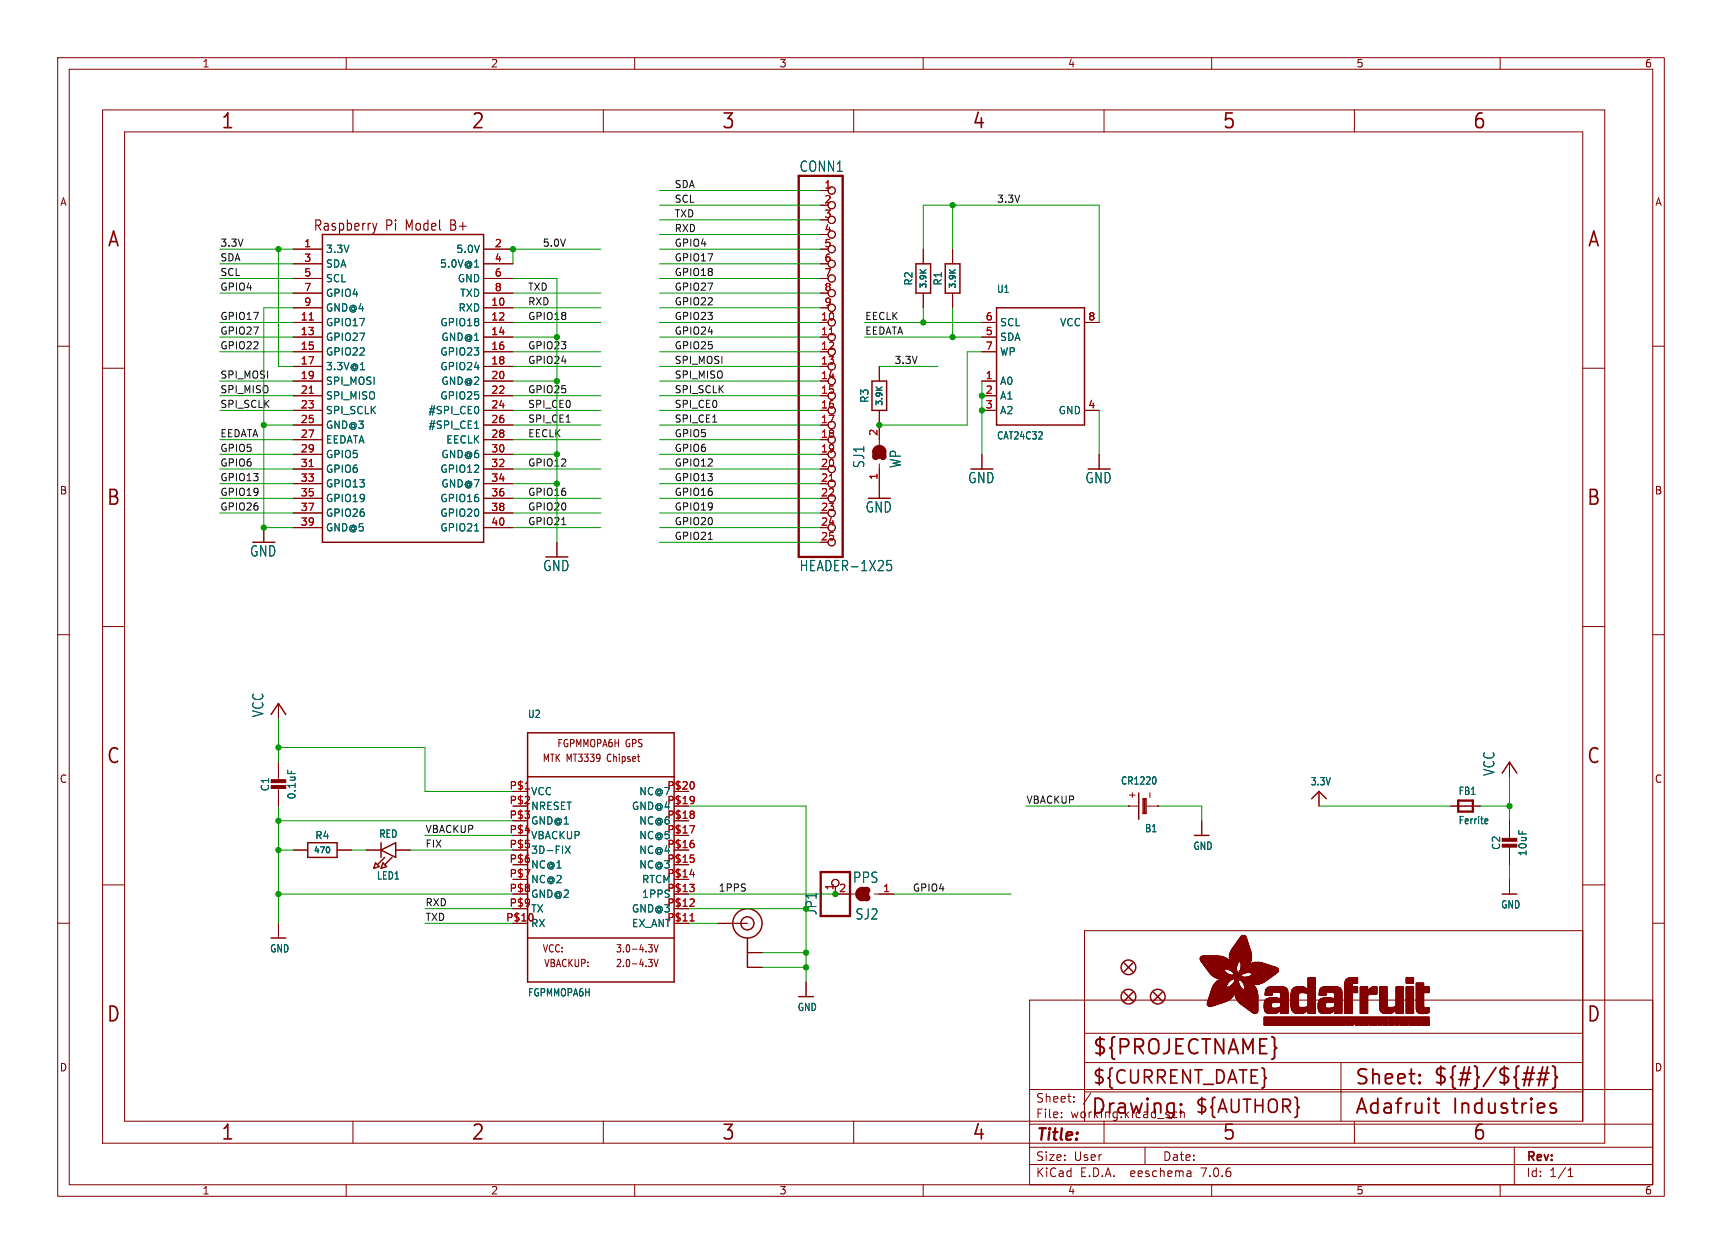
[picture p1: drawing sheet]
<svg xmlns="http://www.w3.org/2000/svg" width="298mm" height="217mm" viewBox="0 0 298 217" stroke-linecap="round" stroke-linejoin="round" font-family="sans-serif">
<defs><g id="words">
<g font-size="3.5" fill="#840000">
<text x="38.2" y="22.7">1</text>
<text x="81.6" y="22.7">2</text>
<text x="125" y="22.7">3</text>
<text x="168.4" y="22.7">4</text>
<text x="211.8" y="22.7">5</text>
<text x="255.1" y="22.7">6</text>
<text x="18.5" y="43.1">A</text>
<text x="275" y="43.1">A</text>
<text x="18.3" y="87.9">B</text>
<text x="274.9" y="87.9">B</text>
<text x="18.3" y="132.7">C</text>
<text x="274.9" y="132.7">C</text>
<text x="18.3" y="177.4">D</text>
<text x="274.9" y="177.4">D</text>
<text x="189.2" y="183.2">${PROJECTNAME}</text>
<text x="234.7" y="188.4">Sheet:</text>
<text x="248.3" y="188.3">${#}/${##}</text>
<text x="38.2" y="197.9">1</text>
<text x="81.6" y="197.9">2</text>
<text x="125" y="197.9">3</text>
<text x="168.4" y="197.9">4</text>
<text x="189" y="193.5">Drawing:</text>
<text x="211.8" y="197.9">5</text>
<text x="234.7" y="193.5">Adafruit</text>
<text x="251.8" y="193.5">Industries</text>
<text x="255.1" y="197.9">6</text>
</g>
<g font-size="3.2" fill="#840000">
<text x="189.2" y="188.2">${CURRENT_DATE}</text>
<text x="207" y="193.3">${AUTHOR}</text>
</g>
<text font-size="2.8" fill="#840000" x="179.4" y="198.2">Title:</text>
<g font-size="2.5" fill="#006464">
<text x="138.5" y="30">CONN1</text>
<text x="150" y="81.2" transform="rotate(-90 150 81.2)">SJ1</text>
<text x="156.4" y="81.2" transform="rotate(-90 156.4 81.2)">WP</text>
<text x="167.7" y="84">GND</text>
<text x="188" y="84">GND</text>
<text x="149.9" y="89">GND</text>
<text x="43.2" y="96.7">GND</text>
<text x="94" y="99.2">GND</text>
<text x="138.5" y="99.2">HEADER-1X25</text>
<text x="45.9" y="124.4" transform="rotate(-90 45.9 124.4)">VCC</text>
<text x="259.2" y="134.6" transform="rotate(-90 259.2 134.6)">VCC</text>
<text x="147.7" y="153.2">PPS</text>
<text x="148.2" y="159.6">SJ2</text>
</g>
<g font-size="2.5" fill="#840000">
<text x="54.2" y="40.2">Raspberry</text>
<text x="66.8" y="40.2">Pi</text>
<text x="70.5" y="40.2">Model</text>
<text x="78.4" y="40.2">B+</text>
</g>
<text font-size="2.5" fill="#009600" x="141.7" y="158.7" transform="rotate(-90 141.7 158.7)">JP1</text>
<g font-size="2.1" fill="#840000">
<text x="179.4" y="191.3">Sheet:</text>
<text x="179.4" y="194">File:</text>
<text x="185.5" y="194">working.kicad_sch</text>
<text x="179.4" y="201.4">Size:</text>
<text x="186.1" y="201.4">User</text>
<text x="201.4" y="201.4">Date:</text>
<text x="264.4" y="201.6">Rev:</text>
<text x="179.4" y="204.2">KiCad</text>
<text x="187.2" y="204.2">E.D.A.</text>
<text x="196.1" y="204.2">eeschema</text>
<text x="208.4" y="204.2">7.0.6</text>
<text x="264.4" y="204.2">Id:</text>
<text x="268.5" y="204.2">1/1</text>
</g>
<g font-size="1.8" fill="#840000">
<text x="35" y="11.9">1</text>
<text x="85" y="11.9">2</text>
<text x="135" y="11.9">3</text>
<text x="185" y="11.9">4</text>
<text x="235" y="11.9">5</text>
<text x="285" y="11.9">6</text>
<text x="10.3" y="35.9">A</text>
<text x="286.8" y="35.9">A</text>
<text x="10.3" y="85.9">B</text>
<text x="286.7" y="85.9">B</text>
<text x="96.5" y="129.7">FGPMMOPA6H GPS</text>
<text x="10.3" y="135.9">C</text>
<text x="94" y="132.2">MTK MT3339</text>
<text x="105.4" y="132.2">Chipset</text>
<text x="286.7" y="135.9">C</text>
<text x="197" y="138.6" transform="rotate(-90 197 138.6)">+</text>
<text x="94" y="165.3">VCC:</text>
<text x="94.2" y="167.8">VBACKUP:</text>
<text x="106.7" y="167.8">2.0-4.3V</text>
<text x="106.7" y="165.3">3.0-4.3V</text>
<text x="10.3" y="185.9">D</text>
<text x="286.7" y="185.9">D</text>
<text x="35" y="207.2">1</text>
<text x="85" y="207.2">2</text>
<text x="135" y="207.2">3</text>
<text x="185" y="207.2">4</text>
<text x="235" y="207.2">5</text>
<text x="285" y="207.2">6</text>
</g>
<g font-size="1.8" fill="#a90000">
<text x="142.8" y="32.8">1</text>
<text x="142.8" y="35.3">2</text>
<text x="142.8" y="37.8">3</text>
<text x="142.8" y="40.4">4</text>
<text x="52.6" y="42.9">1</text>
<text x="52.6" y="45.5">3</text>
<text x="85.7" y="42.9">2</text>
<text x="85.7" y="45.5">4</text>
<text x="142.8" y="42.9">5</text>
<text x="142.8" y="45.5">6</text>
<text x="52.6" y="48">5</text>
<text x="52.6" y="50.5">7</text>
<text x="52.6" y="53.1">9</text>
<text x="85" y="53.1">10</text>
<text x="85.7" y="48">6</text>
<text x="85.7" y="50.5">8</text>
<text x="142.8" y="48">7</text>
<text x="142.8" y="50.5">8</text>
<text x="142.8" y="53.1">9</text>
<text x="52" y="55.6">11</text>
<text x="52" y="58.2">13</text>
<text x="85" y="55.6">12</text>
<text x="85" y="58.2">14</text>
<text x="142.2" y="55.6">10</text>
<text x="142.2" y="58.2">11</text>
<text x="170.7" y="58.2">5</text>
<text x="170.7" y="55.6">6</text>
<text x="188.5" y="55.6">8</text>
<text x="52" y="60.7">15</text>
<text x="52" y="63.2">17</text>
<text x="52" y="65.8">19</text>
<text x="85" y="60.7">16</text>
<text x="85" y="63.2">18</text>
<text x="85" y="65.8">20</text>
<text x="142.2" y="60.7">12</text>
<text x="142.2" y="63.2">13</text>
<text x="142.2" y="65.8">14</text>
<text x="170.7" y="65.8">1</text>
<text x="170.7" y="60.7">7</text>
<text x="52" y="68.3">21</text>
<text x="52" y="70.9">23</text>
<text x="85" y="68.3">22</text>
<text x="85" y="70.9">24</text>
<text x="142.2" y="68.3">15</text>
<text x="142.2" y="70.9">16</text>
<text x="170.7" y="68.3">2</text>
<text x="170.7" y="70.9">3</text>
<text x="188.5" y="70.9">4</text>
<text x="52" y="73.4">25</text>
<text x="52" y="75.9">27</text>
<text x="85" y="73.4">26</text>
<text x="85" y="75.9">28</text>
<text x="142.2" y="73.4">17</text>
<text x="142.2" y="75.9">18</text>
<text x="152.1" y="75.6" transform="rotate(-90 152.1 75.6)">2</text>
<text x="52" y="78.5">29</text>
<text x="52" y="81">31</text>
<text x="52" y="83.6">33</text>
<text x="85" y="78.5">30</text>
<text x="85" y="81">32</text>
<text x="85" y="83.6">34</text>
<text x="142.2" y="78.5">19</text>
<text x="142.2" y="81">20</text>
<text x="142.2" y="83.6">21</text>
<text x="152.1" y="83.3" transform="rotate(-90 152.1 83.3)">1</text>
<text x="52" y="86.1">35</text>
<text x="52" y="88.6">37</text>
<text x="85" y="86.1">36</text>
<text x="85" y="88.6">38</text>
<text x="142.2" y="86.1">22</text>
<text x="142.2" y="88.6">23</text>
<text x="52" y="91.2">39</text>
<text x="85" y="91.2">40</text>
<text x="142.2" y="91.2">24</text>
<text x="142.2" y="93.7">25</text>
<text x="88.2" y="136.9">P$1</text>
<text x="115.6" y="136.9">P$20</text>
<text x="88.2" y="139.4">P$2</text>
<text x="88.2" y="142">P$3</text>
<text x="115.6" y="142">P$18</text>
<text x="115.6" y="139.4">P$19</text>
<text x="88.2" y="144.5">P$4</text>
<text x="88.2" y="147.1">P$5</text>
<text x="88.2" y="149.6">P$6</text>
<text x="115.6" y="149.6">P$15</text>
<text x="88.2" y="152.1">P$7</text>
<text x="88.2" y="154.7">P$8</text>
<text x="115.6" y="154.7">P$13</text>
<text x="144.5" y="154.4" transform="rotate(-90 144.5 154.4)">1</text>
<text x="145.3" y="154.7">2</text>
<text x="153" y="154.7">1</text>
<text x="87.6" y="159.8">P$10</text>
<text x="88.2" y="157.2">P$9</text>
<text x="91.9" y="160.9">RX</text>
<text x="91.9" y="158.3">TX</text>
<text x="115.6" y="157.2">P$12</text>
</g>
<g font-size="1.8" fill="#006464">
<text x="56.4" y="44">3.3V</text>
<text x="56.4" y="46.6">SDA</text>
<text x="76.2" y="46.6">5.0V@1</text>
<text x="79" y="44">5.0V</text>
<text x="56.4" y="49.1">SCL</text>
<text x="56.4" y="51.7">GPIO4</text>
<text x="79.2" y="49.1">GND</text>
<text x="79.7" y="51.7">TXD</text>
<text x="158.3" y="49.6" transform="rotate(-90 158.3 49.6)">R2</text>
<text x="163.4" y="49.6" transform="rotate(-90 163.4 49.6)">R1</text>
<text x="172.7" y="51">U1</text>
<text x="56.4" y="56.7">GPIO17</text>
<text x="56.4" y="59.3">GPIO27</text>
<text x="56.4" y="54.2">GND@4</text>
<text x="76.2" y="56.7">GPIO18</text>
<text x="76.4" y="59.3">GND@1</text>
<text x="79.4" y="54.2">RXD</text>
<text x="173.2" y="59.3">SDA</text>
<text x="173.2" y="56.7">SCL</text>
<text x="183.6" y="56.7">VCC</text>
<text x="56.4" y="61.8">GPIO22</text>
<text x="56.4" y="64.4">3.3V@1</text>
<text x="76.2" y="61.8">GPIO23</text>
<text x="76.2" y="64.4">GPIO24</text>
<text x="173.2" y="61.8">WP</text>
<text x="56.4" y="66.9">SPI_MOSI</text>
<text x="56.4" y="69.4">SPI_MISO</text>
<text x="56.4" y="72">SPI_SCLK</text>
<text x="74.2" y="72">#SPI_CE0</text>
<text x="76.2" y="69.4">GPIO25</text>
<text x="76.4" y="66.9">GND@2</text>
<text x="150.7" y="69.9" transform="rotate(-90 150.7 69.9)">R3</text>
<text x="173.2" y="66.9">A0</text>
<text x="173.2" y="69.4">A1</text>
<text x="173.2" y="72">A2</text>
<text x="183.4" y="72">GND</text>
<text x="56.4" y="74.5">GND@3</text>
<text x="56.4" y="77.1">EEDATA</text>
<text x="74.2" y="74.5">#SPI_CE1</text>
<text x="77.2" y="77.1">EECLK</text>
<text x="172.7" y="76.4">CAT24C32</text>
<text x="56.4" y="79.6">GPIO5</text>
<text x="56.4" y="82.1">GPIO6</text>
<text x="76.2" y="82.1">GPIO12</text>
<text x="76.4" y="79.6">GND@6</text>
<text x="56.4" y="84.7">GPIO13</text>
<text x="56.4" y="87.2">GPIO19</text>
<text x="56.4" y="89.8">GPIO26</text>
<text x="76.2" y="87.2">GPIO16</text>
<text x="76.2" y="89.8">GPIO20</text>
<text x="76.4" y="84.7">GND@7</text>
<text x="56.4" y="92.3">GND@5</text>
<text x="76.2" y="92.3">GPIO21</text>
<text x="91.4" y="124.6">U2</text>
<text x="46.8" y="137.3" transform="rotate(-90 46.8 137.3)">C1</text>
<text x="194.2" y="136.2">CR1220</text>
<text x="227" y="136.3">3.3V</text>
<text x="252.7" y="138">FB1</text>
<text x="51.4" y="138.6" transform="rotate(-90 51.4 138.6)">0.1uF</text>
<text x="91.9" y="138">VCC</text>
<text x="91.9" y="140.6">NRESET</text>
<text x="91.9" y="143.1">GND@1</text>
<text x="109.4" y="140.6">GND@4</text>
<text x="110.7" y="143.1">NC@6</text>
<text x="110.7" y="138">NC@7</text>
<text x="252.7" y="143">Ferrite</text>
<text x="54.5" y="145.6">R4</text>
<text x="65.6" y="145.4">RED</text>
<text x="91.9" y="145.6">VBACKUP</text>
<text x="91.9" y="148.2">3D-FIX</text>
<text x="110.7" y="148.2">NC@4</text>
<text x="110.7" y="145.6">NC@5</text>
<text x="115.6" y="147.1">P$16</text>
<text x="115.6" y="144.5">P$17</text>
<text x="198.3" y="144.4">B1</text>
<text x="206.7" y="147.5">GND</text>
<text x="260.2" y="147.4" transform="rotate(-90 260.2 147.4)">C2</text>
<text x="264.8" y="148.5" transform="rotate(-90 264.8 148.5)">10uF</text>
<text x="65.2" y="152.6">LED1</text>
<text x="91.9" y="150.7">NC@1</text>
<text x="91.9" y="153.3">NC@2</text>
<text x="91.9" y="155.8">GND@2</text>
<text x="110.7" y="150.7">NC@3</text>
<text x="111.2" y="155.8">1PPS</text>
<text x="111.2" y="153.3">RTCM</text>
<text x="115.6" y="152.1">P$14</text>
<text x="109.4" y="158.3">GND@3</text>
<text x="109.4" y="160.9">EX_ANT</text>
<text x="115.6" y="159.8">P$11</text>
<text x="260.1" y="157.6">GND</text>
<text x="46.7" y="165.3">GND</text>
<text x="91.4" y="172.9">FGPMMOPA6H</text>
<text x="138.1" y="175.4">GND</text>
</g>
<g font-size="1.7" fill="#0f0f0f">
<text x="116.8" y="35.2">SCL</text>
<text x="116.8" y="32.7">SDA</text>
<text x="172.7" y="35.2">3.3V</text>
<text x="116.8" y="40.3">RXD</text>
<text x="116.8" y="37.8">TXD</text>
<text x="38.1" y="42.8">3.3V</text>
<text x="38.1" y="45.4">SDA</text>
<text x="38.1" y="47.9">SCL</text>
<text x="94" y="42.8">5.0V</text>
<text x="116.8" y="42.8">GPIO4</text>
<text x="116.8" y="47.9">GPIO18</text>
<text x="116.8" y="45.4">GPIO17</text>
<text x="38.1" y="50.5">GPIO4</text>
<text x="91.4" y="53">RXD</text>
<text x="91.4" y="50.5">TXD</text>
<text x="116.8" y="50.5">GPIO27</text>
<text x="116.8" y="53">GPIO22</text>
<text x="38.1" y="58.1">GPIO27</text>
<text x="38.1" y="55.5">GPIO17</text>
<text x="91.4" y="55.5">GPIO18</text>
<text x="116.8" y="58.1">GPIO24</text>
<text x="116.8" y="55.5">GPIO23</text>
<text x="149.9" y="55.5">EECLK</text>
<text x="149.9" y="58.1">EEDATA</text>
<text x="38.1" y="65.7">SPI_MOSI</text>
<text x="38.1" y="60.6">GPIO22</text>
<text x="91.4" y="60.6">GPIO23</text>
<text x="91.4" y="63.2">GPIO24</text>
<text x="116.8" y="63.2">SPI_MOSI</text>
<text x="116.8" y="65.7">SPI_MISO</text>
<text x="116.8" y="60.6">GPIO25</text>
<text x="154.9" y="63.2">3.3V</text>
<text x="38.1" y="70.8">SPI_SCLK</text>
<text x="38.1" y="68.2">SPI_MISO</text>
<text x="91.4" y="70.8">SPI_CE0</text>
<text x="91.4" y="68.2">GPIO25</text>
<text x="116.8" y="70.8">SPI_CE0</text>
<text x="116.8" y="68.2">SPI_SCLK</text>
<text x="38.1" y="75.9">EEDATA</text>
<text x="91.4" y="73.3">SPI_CE1</text>
<text x="91.4" y="75.9">EECLK</text>
<text x="116.8" y="75.9">GPIO5</text>
<text x="116.8" y="73.3">SPI_CE1</text>
<text x="38.1" y="80.9">GPIO6</text>
<text x="38.1" y="78.4">GPIO5</text>
<text x="38.1" y="83.5">GPIO13</text>
<text x="91.4" y="80.9">GPIO12</text>
<text x="116.8" y="83.5">GPIO13</text>
<text x="116.8" y="80.9">GPIO12</text>
<text x="116.8" y="78.4">GPIO6</text>
<text x="38.1" y="86">GPIO19</text>
<text x="38.1" y="88.6">GPIO26</text>
<text x="91.4" y="88.6">GPIO20</text>
<text x="91.4" y="86">GPIO16</text>
<text x="116.8" y="86">GPIO16</text>
<text x="116.8" y="88.6">GPIO19</text>
<text x="91.4" y="91.1">GPIO21</text>
<text x="116.8" y="93.6">GPIO21</text>
<text x="116.8" y="91.1">GPIO20</text>
<text x="177.8" y="139.4">VBACKUP</text>
<text x="73.7" y="144.4">VBACKUP</text>
<text x="73.7" y="147">FIX</text>
<text x="124.5" y="154.6">1PPS</text>
<text x="158.1" y="154.6">GPIO4</text>
<text x="73.7" y="157.1">RXD</text>
<text x="73.7" y="159.7">TXD</text>
</g>
<g font-size="1.4" fill="#006464">
<text x="160.8" y="50.2" transform="rotate(-90 160.8 50.2)">3.9K</text>
<text x="165.9" y="50.2" transform="rotate(-90 165.9 50.2)">3.9K</text>
<text x="153.2" y="70.5" transform="rotate(-90 153.2 70.5)">3.9K</text>
<text x="54.2" y="148.1">470</text>
</g>
</g></defs>
<g fill="none" stroke="#840000" stroke-width=".17">
<path d="M10 10h278.5v197.3h-278.5zM12 12h274.5v193.3h-274.5zM17.8 19h260.3v179.1h-260.3zM60 10v2M61.2 19v3.9M104.6 19v3.9M110 10v2M148 19v3.9M160 10v2M191.3 19v3.9M210 10v2M234.7 19v3.9"/>
<path d="M260 10v2M21.6 22.9h252.7v171.4h-252.7zM142.2 33h1.3M142.2 38.1h1.3M10 60h2M50.8 43.2h5.1M50.8 45.7h5.1M50.8 48.3h5.1M50.8 50.8h5.1M50.8 53.3h5.1M50.8 58.4h5.1M50.8 55.9h5.1"/>
<path d="M83.8 43.2h5.1M83.8 45.7h5.1M83.8 48.3h5.1M83.8 50.8h5.1M83.8 53.3h5.1M83.8 58.4h5.1M83.8 55.9h5.1M142.2 43.2h1.3M142.2 45.7h1.3M142.2 48.3h1.3M142.2 50.8h1.3M142.2 53.3h1.3"/>
<path d="M160 43.2v2.5M160 50.8v2.5M165.1 43.2v2.5M165.1 50.8v2.5M170.2 58.4h2.5M170.2 55.9h2.5M188 55.9h2.5M286.5 60h2M17.8 63.8h3.8M50.8 66h5.1M50.8 68.6h5.1M50.8 71.1h5.1"/>
<path d="M50.8 61h5.1M50.8 63.5h5.1M50.8 73.7h5.1M50.8 76.2h5.1M50.8 78.7h5.1M83.8 66h5.1M83.8 68.6h5.1M83.8 71.1h5.1M83.8 61h5.1M83.8 63.5h5.1M83.8 73.7h5.1M83.8 76.2h5.1"/>
<path d="M83.8 78.7h5.1M152.4 63.5v2.5M152.4 71.1v6M170.2 78.7v2.6M170.2 66h2.5M170.2 68.6h2.5M170.2 71.1h2.5M170.2 61h2.5M188 71.1h2.5M190.5 78.7v2.6M274.3 63.8h3.8M45.7 91.4v2.6"/>
<path d="M50.8 81.3h5.1M50.8 83.8h5.1M50.8 86.4h5.1M50.8 88.9h5.1M50.8 91.4h5.1M83.8 81.3h5.1M83.8 83.8h5.1M83.8 86.4h5.1M83.8 88.9h5.1M83.8 91.4h5.1M96.5 94v2.5M152.4 80.4v6"/>
<path d="M10 110h2M17.8 108.6h3.8M274.3 108.6h3.8M286.5 110h2M48.3 121.9v2.6M48.3 132.1v3.3M48.3 136.4v3.3M195.6 139.7h.1M195.6 139.7h1.6M198.8 139.7h1.9M199.3 137.4v.8M200.7 139.7h.1"/>
<path d="M228.6 137.2v2.5M251.5 139.7h5M261.6 132.1v2.5M10 160h2M17.8 153.4h3.8M50.8 147.3h2.5M58.4 147.3h2.6M63.5 147.3h2.5M68.6 147.3h2.5M144.8 154.9h3.4M151.5 154.9h3.4M208.3 142.2v2.6"/>
<path d="M261.6 142.2v3.3M261.6 146.6v3.3M261.6 152.4v2.5M274.3 153.4h3.8M286.5 160h2M48.3 160v2.6M112.4 166.3h.6l-.3 .4M112.4 163.7h.6l-.3 .5M112.8 166.7l.2 .3v.3l-.2 .2M112.8 164.2l.2 .2v.3l-.2 .3M113.4 166.3l.3 1.2 .4-1.2M113.4 163.7l.3 1.3 .4-1.3"/>
<path d="M124.5 160h5M129.5 165.1h2.6M129.5 167.6h2.6M139.7 170.2v2.5M178.4 173.3h108.1v32h-108.1zM188 179.1h86.3M274.3 161.3h-86.3v33M61.2 194.3v3.8M104.6 194.3v3.8M148 194.3v3.8M178.4 198.8h108.1M178.4 194.8h108.1"/>
<path d="M178.4 188.8h108.1M184 193.6v.1M184 192.8v.1M186.1 190.9v.1M186.1 190.1v.1M188 184.1h86.3M188 189.2h86.3M189.1 189.4l-1.3 2M191.3 194.3v3.8M198.4 198.8v3M203.8 192.7l.2 .1M204 193.6l-.2 .1"/>
<path d="M204.6 192.2v1.5M204.6 192.9l.2-.2 .4 .1 .1 .9M232.4 184.1v10.2M234.7 194.3v3.8M262.5 198.8v6.5M60 205.3v2M110 205.3v2M160 205.3v2M178.4 201.8h108.1M206.3 203l.1 .9M206.4 203.8l-.1 .1M206.4 203.3h-.1"/>
<path d="M210 205.3v2M260 205.3v2M271.8 203.9h.8M271.8 202.8l.4-.4v1.5"/>
<circle cx="144.1" cy="33" r=".63"/>
<circle cx="144.1" cy="38.1" r=".63"/>
<circle cx="144.1" cy="35.6" r=".63"/>
<circle cx="144.1" cy="40.6" r=".63"/>
<circle cx="144.1" cy="50.8" r=".63"/>
<circle cx="144.1" cy="55.9" r=".63"/>
<circle cx="144.1" cy="53.3" r=".63"/>
<circle cx="144.1" cy="58.4" r=".63"/>
<circle cx="144.1" cy="43.2" r=".63"/>
<circle cx="144.1" cy="48.3" r=".63"/>
<circle cx="144.1" cy="45.7" r=".63"/>
<circle cx="144.1" cy="76.2" r=".63"/>
<circle cx="144.1" cy="78.7" r=".63"/>
<circle cx="144.1" cy="71.1" r=".63"/>
<circle cx="144.1" cy="73.7" r=".63"/>
<circle cx="144.1" cy="68.6" r=".63"/>
<circle cx="144.1" cy="61" r=".63"/>
<circle cx="144.1" cy="63.5" r=".63"/>
<circle cx="144.1" cy="66" r=".63"/>
<circle cx="144.1" cy="88.9" r=".63"/>
<circle cx="144.1" cy="81.3" r=".63"/>
<circle cx="144.1" cy="83.8" r=".63"/>
<circle cx="144.1" cy="86.4" r=".63"/>
<circle cx="144.1" cy="91.4" r=".63"/>
<circle cx="144.1" cy="94" r=".63"/>
<circle cx="144.8" cy="153" r=".63"/>
</g>
<g fill="none" stroke="#840000" stroke-width=".25">
<path d="M55.9 40.6h27.9v53.4h-27.9zM158.7 45.7h2.6v5.1h-2.6zM163.8 45.7h2.6v5.1h-2.6zM172.7 53.3h15.3v20.4h-15.3zM151.1 66h2.6v5.1h-2.6zM47 123.8l1.3-1.9 1.2 1.9M91.4 127h25.4v43.2h-25.4zM91.4 134.6h25.4M197.4 137.4v4.6M198.1 138.4h.5v2.6h-.5zM198.4 138.4v2.6M227.3 138.4l1.3-1.2 1.3 1.2"/>
<path d="M260.3 134l1.3-1.9 1.3 1.9M53.3 146h5.1v2.6h-5.1zM65.1 149.5l.6 .7-.9 .3zM66 147.3l2.6-1.3v2.6zM66 146v2.6M66.4 149.5l.6 .7-1 .3zM66.7 148.6l-1.3 1.3M67.9 148.6l-1.2 1.3M207 144.8h2.5M260.3 154.9h2.6M47 162.6h2.5M91.4 162.6h25.4"/>
<path d="M129.5 162.6v5M138.4 172.7h2.6M194.8 166.9l1.5 1.5M194.8 172l1.5 1.5M196.3 166.9l-1.5 1.5M196.3 172l-1.5 1.5M199.9 172l1.5 1.5M201.4 172l-1.5 1.5"/>
<circle cx="129.5" cy="160" r="2.54"/>
<circle cx="129.5" cy="160" r="1.14"/>
<circle cx="195.6" cy="172.7" r="1.27"/>
<circle cx="195.6" cy="167.6" r="1.27"/>
<circle cx="200.7" cy="172.7" r="1.27"/>
</g>
<g fill="#840000" stroke="#840000" stroke-width=".17">
<path d="M47 136.1h2.5v.6h-2.5z"/>
<path d="M47 135.1h2.5v.5h-2.5z"/>
<path d="M208 166.3h4.8z"/>
<path d="M208 166.2l4.8 .1z"/>
<path d="M208 166.2h4.8z"/>
<path d="M208 166.2h4.7z"/>
<path d="M208 166.1l4.7 .1z"/>
<path d="M208 166.1h4.6z"/>
<path d="M208 166l4.5 .1z"/>
<path d="M208 166h4.5z"/>
<path d="M208 166.4h4.9z"/>
<path d="M208 166.3l4.9 .1z"/>
<path d="M208 166h4.4z"/>
<path d="M208 165.9l4.4 .1z"/>
<path d="M208.1 166.4l4.9 .1z"/>
<path d="M208.1 165.9h4.2z"/>
<path d="M208.1 166.5h4.9z"/>
<path d="M208.1 165.9h4.1z"/>
<path d="M208.1 165.8l4 .1z"/>
<path d="M208.1 166.6h5z"/>
<path d="M208.1 166.5l4.9 .1z"/>
<path d="M208.1 165.8h3.9z"/>
<path d="M208.2 166.6h4.9z"/>
<path d="M208.2 165.8h3.6z"/>
<path d="M208.2 166.6l4.9 .1z"/>
<path d="M208.2 165.7l3.5 .1z"/>
<path d="M208.2 166.7h5z"/>
<path d="M208.2 166.7h4.9z"/>
<path d="M208.3 166.7l4.9 .1z"/>
<path d="M208.3 165.7h3.3z"/>
<path d="M208.3 166.8h6.3z"/>
<path d="M208.3 166.8h4.9z"/>
<path d="M208.3 166.8l6.3 .1z"/>
<path d="M208.4 166.9h6.2z"/>
<path d="M208.4 167h6.1z"/>
<path d="M208.4 166.9l6.1 .1z"/>
<path d="M208.4 165.7h2.8z"/>
<path d="M208.5 167h6z"/>
<path d="M208.5 167l6 .1z"/>
<path d="M208.6 167.1h5.9z"/>
<path d="M208.6 167.1l5.8 .1z"/>
<path d="M208.6 167.2h5.8z"/>
<path d="M208.7 167.2l5.7 .1z"/>
<path d="M208.7 167.3h5.7z"/>
<path d="M208.7 167.3l5.7 .1z"/>
<path d="M208.8 167.4h5.6z"/>
<path d="M208.8 167.5h5.5z"/>
<path d="M208.8 167.4l5.5 .1z"/>
<path d="M208.9 167.5l5.4 .1z"/>
<path d="M208.9 167.6h5.4z"/>
<path d="M208.9 167.6l5.4 .1z"/>
<path d="M209 167.7h5.3z"/>
<path d="M209 167.7l5.3 .1z"/>
<path d="M209 167.8h5.3z"/>
<path d="M209.1 167.8h5.2z"/>
<path d="M209.1 167.8l5.2 .1z"/>
<path d="M209.1 167.9h5.2z"/>
<path d="M209.2 167.9l3.1 .1z"/>
<path d="M209.2 168h3z"/>
<path d="M209.2 174.1h1.8z"/>
<path d="M209.2 174l1.8 .1z"/>
<path d="M209.2 174h2z"/>
<path d="M209.2 174h2.1z"/>
<path d="M209.2 173.9l2.1 .1z"/>
<path d="M209.2 173.9h2.3z"/>
<path d="M209.2 173.9h2.4z"/>
<path d="M209.2 173.8l2.4 .1z"/>
<path d="M209.2 173.8h2.6z"/>
<path d="M209.2 168l3 .1z"/>
<path d="M209.3 174.1l1.4 .1z"/>
<path d="M209.3 174.1h1.5z"/>
<path d="M209.3 173.8h2.6z"/>
<path d="M209.3 173.7l2.6 .1z"/>
<path d="M209.3 173.7h2.8z"/>
<path d="M209.3 168.1h2.9z"/>
<path d="M209.3 174.2h1.2z"/>
<path d="M209.3 174.2h1.3z"/>
<path d="M209.3 173.7h2.9z"/>
<path d="M209.3 173.6l3 .1z"/>
<path d="M209.3 173.6h3.1z"/>
<path d="M209.3 173.6h3.2z"/>
<path d="M209.3 168.1l2.9 .1z"/>
<path d="M209.3 174.2l1.1 .1z"/>
<path d="M209.3 173.5l3.3 .1z"/>
<path d="M209.3 173.5h3.3z"/>
<path d="M209.3 173.4l3.4 .1z"/>
<path d="M209.3 173.4h3.5z"/>
<path d="M209.3 168.2h2.9z"/>
<path d="M209.4 174.3h.9z"/>
<path d="M209.4 173.4h3.4z"/>
<path d="M209.4 174.3h.8z"/>
<path d="M209.4 173.3l3.5 .1z"/>
<path d="M209.4 173.3h3.5z"/>
<path d="M209.4 173.3h3.6z"/>
<path d="M209.4 173.2l3.7 .1z"/>
<path d="M209.4 168.3h2.8z"/>
<path d="M209.4 168.2l2.8 .1z"/>
<path d="M209.4 174.3l.7 .1z"/>
<path d="M209.4 173.2h3.7z"/>
<path d="M209.4 173.2h3.8z"/>
<path d="M209.4 173.1l3.8 .1z"/>
<path d="M209.4 173.1h3.9z"/>
<path d="M209.5 173.1h3.8z"/>
<path d="M209.5 173l3.8 .1z"/>
<path d="M209.5 168.3l2.8 .1z"/>
<path d="M209.5 174.4h.5z"/>
<path d="M209.5 173h3.9z"/>
<path d="M209.5 172.9l4 .1z"/>
<path d="M209.5 168.4h2.8z"/>
<path d="M209.5 172.9h4z"/>
<path d="M209.5 172.8l4.1 .1z"/>
<path d="M209.5 172.8h4.1z"/>
<path d="M209.5 168.4l2.9 .1z"/>
<path d="M209.6 172.8h4z"/>
<path d="M209.6 172.7l4 .1z"/>
<path d="M209.6 168.5h2.8z"/>
<path d="M209.6 174.4h.3z"/>
<path d="M209.6 172.7h4.1z"/>
<path d="M209.6 172.6l4.1 .1z"/>
<path d="M209.6 168.5l2.9 .1z"/>
<path d="M209.6 172.6h4.1z"/>
<path d="M209.6 172.6h4.2z"/>
<path d="M209.6 172.5l4.2 .1z"/>
<path d="M209.6 172.5h4.2z"/>
<path d="M209.6 168.6h3z"/>
<path d="M209.6 168.6h2.9z"/>
<path d="M209.7 172.5h4.1z"/>
<path d="M209.7 172.4l4.1 .1z"/>
<path d="M209.7 172.4h4.2z"/>
<path d="M209.7 172.3l4.2 .1z"/>
<path d="M209.7 168.6l2.9 .1z"/>
<path d="M209.8 172.3h4.1z"/>
<path d="M209.8 172.2l4.1 .1z"/>
<path d="M209.8 172.2h4.1z"/>
<path d="M209.8 168.7l2.9 .1z"/>
<path d="M209.8 168.7h2.9z"/>
<path d="M209.8 172.1l4.2 .1z"/>
<path d="M209.8 172.1h4.2z"/>
<path d="M209.8 168.8h3z"/>
<path d="M209.8 172l4.2 .1z"/>
<path d="M209.8 172h4.2z"/>
<path d="M209.8 168.8h3.1z"/>
<path d="M209.9 171.9l4.1 .1z"/>
<path d="M209.9 171.9h4.1z"/>
<path d="M209.9 168.8l3 .1z"/>
<path d="M209.9 171.8l4.1 .1z"/>
<path d="M209.9 171.8h4.1z"/>
<path d="M209.9 168.9h3.1z"/>
<path d="M209.9 171.8h8z"/>
<path d="M209.9 171.7l8 .1z"/>
<path d="M209.9 171.7h7.9z"/>
<path d="M209.9 168.9h3.2z"/>
<path d="M210 171.6l7.8 .1z"/>
<path d="M210 171.6h7.8z"/>
<path d="M210 168.9l3.2 .1z"/>
<path d="M210 171.5l7.8 .1z"/>
<path d="M210 171.5h5.5z"/>
<path d="M210 169h3.3z"/>
<path d="M210 171.5h5.4z"/>
<path d="M210 171.4l5.4 .1z"/>
<path d="M210 171.4h5.3z"/>
<path d="M210 169h5.2z"/>
<path d="M210.1 171.3l5.1 .1z"/>
<path d="M210.1 171.3h5.1z"/>
<path d="M210.1 169l5.1 .1z"/>
<path d="M210.1 171.2l5 .1z"/>
<path d="M210.1 171.2h5z"/>
<path d="M210.1 171.1l5 .1z"/>
<path d="M210.1 171.1h4.9z"/>
<path d="M210.1 169.1h5z"/>
<path d="M210.2 171l2.5 .1z"/>
<path d="M210.2 171h2.5z"/>
<path d="M210.2 169.1h5z"/>
<path d="M210.2 171h2.4z"/>
<path d="M210.2 169.1l5 .1z"/>
<path d="M210.2 170.9l2.4 .1z"/>
<path d="M210.2 170.9h2.4z"/>
<path d="M210.2 169.2h5z"/>
<path d="M210.3 170.8l2.3 .1z"/>
<path d="M210.3 170.8h2.3z"/>
<path d="M210.3 169.2h4.9z"/>
<path d="M210.3 170.7l2.3 .1z"/>
<path d="M210.3 170.7h2.3z"/>
<path d="M210.3 169.2l5 .1z"/>
<path d="M210.4 170.7h2.2z"/>
<path d="M210.4 170.6l2.3 .1z"/>
<path d="M210.4 170.6h2.3z"/>
<path d="M210.4 169.3h5z"/>
<path d="M210.4 170.5l2.3 .1z"/>
<path d="M210.5 170.5h2.2z"/>
<path d="M210.5 169.3l5.2 .1z"/>
<path d="M210.5 170.4l2.3 .1z"/>
<path d="M210.5 170.4h2.3z"/>
<path d="M210.6 170.4h2.2z"/>
<path d="M210.6 169.4h9.6z"/>
<path d="M210.6 170.3l2.2 .1z"/>
<path d="M210.6 170.3h2.2z"/>
<path d="M210.7 170.3h2.2z"/>
<path d="M210.7 169.4l9.4 .1z"/>
<path d="M210.7 170.2l2.2 .1z"/>
<path d="M210.7 170.2h2.2z"/>
<path d="M210.8 170.2h2.2z"/>
<path d="M210.8 170.1l2.2 .1z"/>
<path d="M210.8 169.5h9.3z"/>
<path d="M210.8 170.1h2.2z"/>
<path d="M210.9 170.1h2.2z"/>
<path d="M211 170l2.1 .1z"/>
<path d="M211 170h2.1z"/>
<path d="M211 169.5l9 .1z"/>
<path d="M211 170h2.2z"/>
<path d="M211.1 169.9l2.2 .1z"/>
<path d="M211.1 169.9h2.2z"/>
<path d="M211.2 169.6h8.7z"/>
<path d="M211.2 169.8l2.1 .1z"/>
<path d="M211.3 169.8h2.1z"/>
<path d="M211.3 169.6h8.6z"/>
<path d="M211.4 169.7l2.1 .1z"/>
<path d="M211.5 169.7h2.1z"/>
<path d="M211.6 169.7h2z"/>
<path d="M211.7 169.6l2 .1z"/>
<path d="M212.7 167.9l1.6 .1z"/>
<path d="M212.8 168h1.5z"/>
<path d="M212.9 168h1.4z"/>
<path d="M212.9 171l2.1 .1z"/>
<path d="M213 171h2z"/>
<path d="M213 168l1.3 .1z"/>
<path d="M213 166h3.9z"/>
<path d="M213 165.9l3.9 .1z"/>
<path d="M213 165.9h3.9z"/>
<path d="M213 165.8l3.9 .1z"/>
<path d="M213.1 171h1.9z"/>
<path d="M213.1 168.1h1.2z"/>
<path d="M213.1 166.3l3.8 .1z"/>
<path d="M213.1 166.3h3.8z"/>
<path d="M213.1 166.2l3.8 .1z"/>
<path d="M213.1 166.2h3.8z"/>
<path d="M213.1 166.1l3.8 .1z"/>
<path d="M213.1 166.1h3.8z"/>
<path d="M213.1 166l3.8 .1z"/>
<path d="M213.1 165.8h3.8z"/>
<path d="M213.1 165.7l3.8 .1z"/>
<path d="M213.1 165.7h3.8z"/>
<path d="M213.1 165.6l3.8 .1z"/>
<path d="M213.1 165.6h3.8z"/>
<path d="M213.1 165.5l3.8 .1z"/>
<path d="M213.1 165.5h3.8z"/>
<path d="M213.1 166.4l3.7 .1z"/>
<path d="M213.1 166.4h3.8z"/>
<path d="M213.1 165.4l3.8 .1z"/>
<path d="M213.1 165.4h3.8z"/>
<path d="M213.1 170.9l1.9 .1z"/>
<path d="M213.1 166.5l3.7 .1z"/>
<path d="M213.1 166.5h3.7z"/>
<path d="M213.1 165.3l3.8 .1z"/>
<path d="M213.1 165.3h3.8z"/>
<path d="M213.2 170.9h1.7z"/>
<path d="M213.2 166.7h1.6z"/>
<path d="M213.2 166.6l3.6 .1z"/>
<path d="M213.2 166.6h3.6z"/>
<path d="M213.2 165.2l3.7 .1z"/>
<path d="M213.2 165.2h3.7z"/>
<path d="M213.2 165.1l3.7 .1z"/>
<path d="M213.2 168.1l1.1 .1z"/>
<path d="M213.2 166.7l1.5 .1z"/>
<path d="M213.2 166.7h1.5z"/>
<path d="M213.2 165.1h3.6z"/>
<path d="M213.2 165l3.6 .1z"/>
<path d="M213.3 170.9h1.6z"/>
<path d="M213.3 166.8h1.3z"/>
<path d="M213.3 165h3.5z"/>
<path d="M213.3 164.9l3.5 .1z"/>
<path d="M213.3 170.8l1.6 .1z"/>
<path d="M213.3 168.2h1z"/>
<path d="M213.3 164.9h3.5z"/>
<path d="M213.3 164.8l3.5 .1z"/>
<path d="M213.4 170.8h1.5z"/>
<path d="M213.4 164.8h3.4z"/>
<path d="M213.4 164.8h3.3z"/>
<path d="M213.4 164.7l3.3 .1z"/>
<path d="M213.4 168.2l1 .1z"/>
<path d="M213.4 164.7h3.3z"/>
<path d="M213.4 164.6l3.3 .1z"/>
<path d="M213.5 170.7l1.4 .1z"/>
<path d="M213.5 170.7h1.3z"/>
<path d="M213.5 168.3h.9z"/>
<path d="M213.5 164.6h3.2z"/>
<path d="M213.5 164.5l3.2 .1z"/>
<path d="M213.5 164.5h3.2z"/>
<path d="M213.5 164.5h3.1z"/>
<path d="M213.6 170.6l1.2 .1z"/>
<path d="M213.6 170.6h1.2z"/>
<path d="M213.6 168.3l.8 .1z"/>
<path d="M213.6 164.4l3 .1z"/>
<path d="M213.6 164.4h3z"/>
<path d="M213.6 168.4h.8z"/>
<path d="M213.6 164.3l3 .1z"/>
<path d="M213.7 170.5l1.1 .1z"/>
<path d="M213.7 170.5h1.1z"/>
<path d="M213.7 168.4l.8 .1z"/>
<path d="M213.7 164.3h2.9z"/>
<path d="M213.7 170.5h1z"/>
<path d="M213.7 168.5h.9z"/>
<path d="M213.7 168.5h.8z"/>
<path d="M213.7 164.2l2.9 .1z"/>
<path d="M213.7 164.2h2.8z"/>
<path d="M213.7 170.4l1 .1z"/>
<path d="M213.8 170.4h.9z"/>
<path d="M213.8 169h1.4z"/>
<path d="M213.8 168.6h2.1z"/>
<path d="M213.8 168.5l2.3 .1z"/>
<path d="M213.8 164.2h2.7z"/>
<path d="M213.8 164.1l2.7 .1z"/>
<path d="M213.8 170.3l.9 .1z"/>
<path d="M213.8 168.9l1.4 .1z"/>
<path d="M213.8 168.6l1.9 .1z"/>
<path d="M213.8 168.6h2z"/>
<path d="M213.8 164.1h2.7z"/>
<path d="M213.8 170.3h.9z"/>
<path d="M213.8 168.9h1.4z"/>
<path d="M213.8 168.7h1.7z"/>
<path d="M213.8 164l2.7 .1z"/>
<path d="M213.9 170.3h.8z"/>
<path d="M213.9 170.2l.8 .1z"/>
<path d="M213.9 168.9h1.4z"/>
<path d="M213.9 168.8l1.4 .1z"/>
<path d="M213.9 168.8h1.4z"/>
<path d="M213.9 168.8h1.5z"/>
<path d="M213.9 168.7l1.6 .1z"/>
<path d="M213.9 164h2.6z"/>
<path d="M213.9 170.2h.8z"/>
<path d="M213.9 169.6l6 .1z"/>
<path d="M213.9 163.9l2.6 .1z"/>
<path d="M213.9 170.1l.8 .1z"/>
<path d="M213.9 163.9h2.5z"/>
<path d="M214 170.1h.7z"/>
<path d="M214 170l.7 .1z"/>
<path d="M214 169.7h5.8z"/>
<path d="M214 163.8l2.4 .1z"/>
<path d="M214 163.8h2.4z"/>
<path d="M214 170h.7z"/>
<path d="M214 169.9l.7 .1z"/>
<path d="M214 169.9h.7z"/>
<path d="M214 169.8l.7 .1z"/>
<path d="M214 169.8h.8z"/>
<path d="M214 169.7l5.7 .1z"/>
<path d="M214 172.2l4 .1z"/>
<path d="M214 172.2h4z"/>
<path d="M214 172.2h3.9z"/>
<path d="M214 172.1l3.9 .1z"/>
<path d="M214 172.1h3.9z"/>
<path d="M214 172l3.9 .1z"/>
<path d="M214 172h3.9z"/>
<path d="M214 171.9l3.9 .1z"/>
<path d="M214 163.7l2.4 .1z"/>
<path d="M214.1 172.6h3.9z"/>
<path d="M214.1 172.5l3.9 .1z"/>
<path d="M214.1 172.5h3.9z"/>
<path d="M214.1 172.4l3.9 .1z"/>
<path d="M214.1 172.4h3.9z"/>
<path d="M214.1 172.3l3.9 .1z"/>
<path d="M214.1 172.3h3.9z"/>
<path d="M214.1 171.9h3.8z"/>
<path d="M214.1 171.8l3.8 .1z"/>
<path d="M214.1 171.8h3.8z"/>
<path d="M214.1 163.7h2.3z"/>
<path d="M214.1 172.7h3.9z"/>
<path d="M214.1 172.6l3.9 .1z"/>
<path d="M214.1 163.6l2.3 .1z"/>
<path d="M214.1 163.6h2.3z"/>
<path d="M214.1 172.8h3.9z"/>
<path d="M214.1 172.7l3.9 .1z"/>
<path d="M214.2 172.9h3.8z"/>
<path d="M214.2 172.8l3.8 .1z"/>
<path d="M214.2 172.8h3.8z"/>
<path d="M214.2 163.6h2.1z"/>
<path d="M214.2 163.5l2.1 .1z"/>
<path d="M214.2 173h3.8z"/>
<path d="M214.2 172.9l3.8 .1z"/>
<path d="M214.2 163.5h2.1z"/>
<path d="M214.2 163.4l2.1 .1z"/>
<path d="M214.3 173.1h3.7z"/>
<path d="M214.3 173l3.7 .1z"/>
<path d="M214.3 163.4h2z"/>
<path d="M214.3 173.2h3.7z"/>
<path d="M214.3 173.1l3.7 .1z"/>
<path d="M214.3 163.3l2 .1z"/>
<path d="M214.3 163.3h2z"/>
<path d="M214.4 173.2l3.6 .1z"/>
<path d="M214.4 173.2h3.6z"/>
<path d="M214.4 163.3h1.9z"/>
<path d="M214.4 163.2l1.8 .1z"/>
<path d="M214.4 173.3h3.6z"/>
<path d="M214.4 163.2h1.8z"/>
<path d="M214.5 173.3l3.5 .1z"/>
<path d="M214.5 163.2h1.7z"/>
<path d="M214.5 173.4h3.5z"/>
<path d="M214.5 163.1l1.7 .1z"/>
<path d="M214.5 163.1h1.7z"/>
<path d="M214.5 173.4l3.5 .1z"/>
<path d="M214.5 163l1.7 .1z"/>
<path d="M214.6 173.5h3.4z"/>
<path d="M214.6 173.6h3.4z"/>
<path d="M214.6 173.5l3.4 .1z"/>
<path d="M214.6 163h1.6z"/>
<path d="M214.6 168.5h6.8z"/>
<path d="M214.6 162.9l1.6 .1z"/>
<path d="M214.6 162.9h1.5z"/>
<path d="M214.7 173.7h3.3z"/>
<path d="M214.7 173.6l3.3 .1z"/>
<path d="M214.7 168.5h6.7z"/>
<path d="M214.7 162.9h1.4z"/>
<path d="M214.7 162.8l1.4 .1z"/>
<path d="M214.7 162.8h1.4z"/>
<path d="M214.8 173.7l3.2 .1z"/>
<path d="M214.8 168.4l6.7 .1z"/>
<path d="M214.8 162.7l1.3 .1z"/>
<path d="M214.8 162.7h1.3z"/>
<path d="M214.8 173.8h3.2z"/>
<path d="M214.8 168.4h6.7z"/>
<path d="M214.8 168.3l6.7 .1z"/>
<path d="M214.8 162.6l1.3 .1z"/>
<path d="M214.9 168.3h6.6z"/>
<path d="M214.9 162.6h1.2z"/>
<path d="M214.9 162.6h1.1z"/>
<path d="M214.9 173.9h3.1z"/>
<path d="M214.9 173.8l3.1 .1z"/>
<path d="M214.9 169.8h4.8z"/>
<path d="M214.9 168.2l6.7 .1z"/>
<path d="M214.9 168.2h6.7z"/>
<path d="M214.9 162.5l1.1 .1z"/>
<path d="M214.9 162.5h1.1z"/>
<path d="M214.9 166.7h1.8z"/>
<path d="M215 173.9h3z"/>
<path d="M215 169.8h4.6z"/>
<path d="M215 168.1l6.6 .1z"/>
<path d="M215 168.1h6.6z"/>
<path d="M215 168.1h6.5z"/>
<path d="M215 166.7h1.7z"/>
<path d="M215 162.5h1z"/>
<path d="M215 162.4l1 .1z"/>
<path d="M215 174h3z"/>
<path d="M215 173.9l3 .1z"/>
<path d="M215 168l6.5 .1z"/>
<path d="M215 168h6.5z"/>
<path d="M215 166.8h1.7z"/>
<path d="M215 166.7l1.7 .1z"/>
<path d="M215 162.4h1z"/>
<path d="M215 169.8l4.6 .1z"/>
<path d="M215 167.9l6.5 .1z"/>
<path d="M215 167.9h6.5z"/>
<path d="M215.1 174h2.9z"/>
<path d="M215.1 167.8l6.4 .1z"/>
<path d="M215.1 167.8h6.3z"/>
<path d="M215.1 167.7l6.2 .1z"/>
<path d="M215.1 167.7h6.2z"/>
<path d="M215.1 166.9l1.5 .1z"/>
<path d="M215.1 166.9h1.5z"/>
<path d="M215.1 166.8l1.6 .1z"/>
<path d="M215.1 162.3l.8 .1z"/>
<path d="M215.1 162.3h.8z"/>
<path d="M215.1 174l2.9 .1z"/>
<path d="M215.1 169.9l4.4 .1z"/>
<path d="M215.1 169.9h4.4z"/>
<path d="M215.1 167.7h6.1z"/>
<path d="M215.1 167.6l6 .1z"/>
<path d="M215.1 167.6h5.9z"/>
<path d="M215.1 167.6h5.8z"/>
<path d="M215.1 167.5l5.7 .1z"/>
<path d="M215.1 167.5h5.6z"/>
<path d="M215.1 167.4l5.5 .1z"/>
<path d="M215.1 167.4h5.4z"/>
<path d="M215.1 167.4h5.2z"/>
<path d="M215.1 167.3l5.2 .1z"/>
<path d="M215.1 167.3h5.1z"/>
<path d="M215.1 167.3h1.2z"/>
<path d="M215.1 167.2l4.9 .1z"/>
<path d="M215.1 167.2h1.3z"/>
<path d="M215.1 167.1l1.4 .1z"/>
<path d="M215.1 167.1h1.4z"/>
<path d="M215.1 167l1.4 .1z"/>
<path d="M215.1 167h1.5z"/>
<path d="M215.1 162.2l.8 .1z"/>
<path d="M215.2 174.1h2.8z"/>
<path d="M215.2 170h4.2z"/>
<path d="M215.2 162.2h.7z"/>
<path d="M215.2 170l4.2 .1z"/>
<path d="M215.2 162.2h.6z"/>
<path d="M215.3 174.1l2.7 .1z"/>
<path d="M215.3 170.1h4z"/>
<path d="M215.3 162.1l.4 .1z"/>
<path d="M215.3 174.2h2.7z"/>
<path d="M215.3 170.1l3.9 .1z"/>
<path d="M215.3 170.1h3.9z"/>
<path d="M215.3 162.1h.4z"/>
<path d="M215.3 170.2h3.8z"/>
<path d="M215.4 170.2l3.6 .1z"/>
<path d="M215.4 170.2h3.6z"/>
<path d="M215.4 174.3h2.6z"/>
<path d="M215.4 174.2l2.6 .1z"/>
<path d="M215.4 170.3h3.5z"/>
<path d="M215.5 174.3h2.5z"/>
<path d="M215.5 170.4h3.2z"/>
<path d="M215.5 170.3l3.3 .1z"/>
<path d="M215.5 170.4l1.4 .1z"/>
<path d="M215.5 170.4h1.4z"/>
<path d="M215.5 174.3l2.5 .1z"/>
<path d="M215.5 170.5h1.5z"/>
<path d="M215.6 174.4h2.4z"/>
<path d="M215.6 171.5h2.2z"/>
<path d="M215.6 170.6h1.5z"/>
<path d="M215.6 170.5l1.4 .1z"/>
<path d="M215.6 170.5h1.4z"/>
<path d="M215.6 170.7h1.6z"/>
<path d="M215.6 170.6l1.6 .1z"/>
<path d="M215.6 170.6h1.6z"/>
<path d="M215.7 170.7l1.6 .1z"/>
<path d="M215.7 170.7h1.6z"/>
<path d="M215.7 174.4l2.3 .1z"/>
<path d="M215.7 171.5h2.1z"/>
<path d="M215.7 171.4l2 .1z"/>
<path d="M215.7 170.9h1.7z"/>
<path d="M215.7 170.8l1.7 .1z"/>
<path d="M215.7 170.8h1.7z"/>
<path d="M215.7 170.8h1.6z"/>
<path d="M215.7 174.5h2.3z"/>
<path d="M215.7 171.4h2z"/>
<path d="M215.7 171.3l2 .1z"/>
<path d="M215.7 171l1.8 .1z"/>
<path d="M215.7 171h1.8z"/>
<path d="M215.7 170.9l1.8 .1z"/>
<path d="M215.7 170.9h1.8z"/>
<path d="M215.8 171.3h1.9z"/>
<path d="M215.8 171.2l1.8 .1z"/>
<path d="M215.8 171.2h1.8z"/>
<path d="M215.8 171.1l1.8 .1z"/>
<path d="M215.8 171.1h1.8z"/>
<path d="M215.8 174.5h2.2z"/>
<path d="M215.8 174.5l2.2 .1z"/>
<path d="M215.8 169.3l4.5 .1z"/>
<path d="M215.9 174.6h2.1z"/>
<path d="M216 174.6l2 .1z"/>
<path d="M216 174.7h2z"/>
<path d="M216.1 174.7l1.9 .1z"/>
<path d="M216.1 174.8h1.9z"/>
<path d="M216.2 174.8l1.8 .1z"/>
<path d="M216.2 169.3h4.1z"/>
<path d="M216.2 174.9h1.8z"/>
<path d="M216.3 174.9h1.7z"/>
<path d="M216.3 169.3h4.1z"/>
<path d="M216.3 174.9l1.7 .1z"/>
<path d="M216.4 167.3h3.7z"/>
<path d="M216.4 175h1.6z"/>
<path d="M216.4 169.2l4.1 .1z"/>
<path d="M216.5 175l1.5 .1z"/>
<path d="M216.5 167.2h3.3z"/>
<path d="M216.5 175.1h1.5z"/>
<path d="M216.5 169.2h4z"/>
<path d="M216.5 167.1l3.2 .1z"/>
<path d="M216.6 175.1l1.4 .1z"/>
<path d="M216.6 169.2h3.9z"/>
<path d="M216.6 168.5l4.8 .1z"/>
<path d="M216.6 167.1h2.9z"/>
<path d="M216.6 175.2h1.4z"/>
<path d="M216.7 175.2h1.3z"/>
<path d="M216.7 169.1l3.9 .1z"/>
<path d="M216.7 167l2.6 .1z"/>
<path d="M216.7 169.1h3.9z"/>
<path d="M216.8 175.3h1.2z"/>
<path d="M216.8 175.2l1.2 .1z"/>
<path d="M216.8 168.6h4.5z"/>
<path d="M216.8 167h2.4z"/>
<path d="M216.8 169.1h3.9z"/>
<path d="M216.8 167h2.3z"/>
<path d="M216.9 175.3h1.1z"/>
<path d="M216.9 175.3l1.1 .1z"/>
<path d="M216.9 170.4h1.7z"/>
<path d="M216.9 169l3.8 .1z"/>
<path d="M216.9 169h3.9z"/>
<path d="M216.9 166.9l2.1 .1z"/>
<path d="M216.9 175.4h1z"/>
<path d="M216.9 170.4l1.7 .1z"/>
<path d="M216.9 168.6l4.3 .1z"/>
<path d="M217 168.7h4.2z"/>
<path d="M217 175.4h.9z"/>
<path d="M217 168.9l3.9 .1z"/>
<path d="M217 168.9h3.9z"/>
<path d="M217 168.9h4z"/>
<path d="M217 168.8h4.1z"/>
<path d="M217 168.7l4.1 .1z"/>
<path d="M217 166.9h1.9z"/>
<path d="M217 175.4l.9 .1z"/>
<path d="M217 168.8l4 .1z"/>
<path d="M217 168.8h4z"/>
<path d="M217 166.9h1.8z"/>
<path d="M217.1 170.5h1.4z"/>
<path d="M217.1 175.5h.8z"/>
<path d="M217.1 175.5h.7z"/>
<path d="M217.1 166.8l1.6 .1z"/>
<path d="M217.2 175.5l.6 .1z"/>
<path d="M217.2 170.5h1.1z"/>
<path d="M217.2 175.6h.6z"/>
<path d="M217.2 170.5l1.1 .1z"/>
<path d="M217.3 175.6h.4z"/>
<path d="M217.3 166.8h1.2z"/>
<path d="M217.4 166.8h1z"/>
<path d="M217.4 175.6l.1 .1z"/>
<path d="M217.4 170.6h.6z"/>
<path d="M219.1 177.7h14z"/>
<path d="M219.1 177.6l14 .1z"/>
<path d="M219.1 177.6h14z"/>
<path d="M219.1 177.5l14 .1z"/>
<path d="M219.1 177.5h14z"/>
<path d="M219.1 177.4l14 .1z"/>
<path d="M219.1 177.4h14z"/>
<path d="M219.1 177.3l14 .1z"/>
<path d="M219.1 177.3h14z"/>
<path d="M219.1 177.2l14 .1z"/>
<path d="M219.1 177.2h14z"/>
<path d="M219.1 177.1l14 .1z"/>
<path d="M219.1 177.1h14z"/>
<path d="M219.1 177l14 .1z"/>
<path d="M219.1 177h14z"/>
<path d="M219.1 176.9l14 .1z"/>
<path d="M219.1 176.9h14z"/>
<path d="M219.1 176.8l14 .1z"/>
<path d="M219.1 176.8h14z"/>
<path d="M219.1 176.7l14 .1z"/>
<path d="M219.1 176.7h14z"/>
<path d="M219.1 176.6l14 .1z"/>
<path d="M219.1 176.6h14z"/>
<path d="M219.1 176.5l14 .1z"/>
<path d="M219.1 176.5h14z"/>
<path d="M219.1 176.4l28.6 .1z"/>
<path d="M219.1 176.4h28.6z"/>
<path d="M219.1 176.3l28.6 .1z"/>
<path d="M219.1 176.3h28.6z"/>
<path d="M219.1 174.6h1.3z"/>
<path d="M219.1 174.5l1.3 .1z"/>
<path d="M219.1 174.5h1.2z"/>
<path d="M219.1 174.4l1.2 .1z"/>
<path d="M219.1 174.4h1.2z"/>
<path d="M219.1 174.3l1.2 .1z"/>
<path d="M219.1 174.3h1.2z"/>
<path d="M219.1 174.2l1.2 .1z"/>
<path d="M219.1 174.2h1.2z"/>
<path d="M219.1 174.1l1.2 .1z"/>
<path d="M219.1 174.1h1.2z"/>
<path d="M219.1 174.9l4.2 .1z"/>
<path d="M219.1 174.9h4.2z"/>
<path d="M219.1 174.8l4.2 .1z"/>
<path d="M219.1 174.8h4.2z"/>
<path d="M219.1 174.7l4.2 .1z"/>
<path d="M219.1 174.7h1.5z"/>
<path d="M219.1 174.6l1.4 .1z"/>
<path d="M219.1 174l1.2 .1z"/>
<path d="M219.1 174h1.2z"/>
<path d="M219.1 173.9l1.2 .1z"/>
<path d="M219.1 173.9h1.3z"/>
<path d="M219.1 173.8l1.3 .1z"/>
<path d="M219.1 173.8h1.4z"/>
<path d="M219.1 173.8h1.5z"/>
<path d="M219.1 173.7l1.5 .1z"/>
<path d="M219.1 175.1h4.2z"/>
<path d="M219.1 175l4.2 .1z"/>
<path d="M219.1 175h4.2z"/>
<path d="M219.1 173.7h4.2z"/>
<path d="M219.1 173.6l4.2 .1z"/>
<path d="M219.1 173.6h4.2z"/>
<path d="M219.2 175.1l2.7 .1z"/>
<path d="M219.2 173.6h4.1z"/>
<path d="M219.2 173.5l4.1 .1z"/>
<path d="M219.2 175.2h2.6z"/>
<path d="M219.2 175.2h2.7z"/>
<path d="M219.2 173.5h4.1z"/>
<path d="M219.2 173.4l4.1 .1z"/>
<path d="M219.2 173.4h4.1z"/>
<path d="M219.3 175.3h2.4z"/>
<path d="M219.3 175.3h2.5z"/>
<path d="M219.3 175.2l2.5 .1z"/>
<path d="M219.3 173.4h4z"/>
<path d="M219.3 173.3l4 .1z"/>
<path d="M219.3 172.5h1.2z"/>
<path d="M219.3 172.4l1.2 .1z"/>
<path d="M219.3 172.4h1.2z"/>
<path d="M219.3 172.3l1.2 .1z"/>
<path d="M219.3 172.3h1.2z"/>
<path d="M219.3 172.2l1.2 .1z"/>
<path d="M219.3 172.2h1.2z"/>
<path d="M219.3 172.1l1.3 .1z"/>
<path d="M219.3 173.3h4z"/>
<path d="M219.3 172.1h1.3z"/>
<path d="M219.3 172l1.3 .1z"/>
<path d="M219.3 172h1.3z"/>
<path d="M219.3 172h3.9z"/>
<path d="M219.3 171.9l3.9 .1z"/>
<path d="M219.3 171.9h3.9z"/>
<path d="M219.3 175.4h2.3z"/>
<path d="M219.3 175.3l2.4 .1z"/>
<path d="M219.3 171.8l3.9 .1z"/>
<path d="M219.3 171.8h3.9z"/>
<path d="M219.3 171.7l3.9 .1z"/>
<path d="M219.3 171.7h3.9z"/>
<path d="M219.4 175.4h2.1z"/>
<path d="M219.4 173.2l3.9 .1z"/>
<path d="M219.4 173.2h3.9z"/>
<path d="M219.4 171.6l3.8 .1z"/>
<path d="M219.4 171.6h3.8z"/>
<path d="M219.4 171.5l3.8 .1z"/>
<path d="M219.4 171.5h3.8z"/>
<path d="M219.4 171.5h3.7z"/>
<path d="M219.4 175.5h2z"/>
<path d="M219.4 175.4l2.1 .1z"/>
<path d="M219.4 171.4l3.7 .1z"/>
<path d="M219.4 171.4h3.7z"/>
<path d="M219.5 173.1l3.8 .1z"/>
<path d="M219.5 171.4h3.6z"/>
<path d="M219.5 175.5h1.9z"/>
<path d="M219.5 173.1h3.8z"/>
<path d="M219.5 171.3l3.5 .1z"/>
<path d="M219.5 171.3h3.5z"/>
<path d="M219.6 173.1h3.7z"/>
<path d="M219.6 171.3h3.4z"/>
<path d="M219.6 175.5l1.7 .1z"/>
<path d="M219.6 171.2l3.3 .1z"/>
<path d="M219.6 175.6h1.6z"/>
<path d="M219.6 173l3.7 .1z"/>
<path d="M219.6 171.2h3.3z"/>
<path d="M219.7 171.2h3.2z"/>
<path d="M219.7 171.1l3.1 .1z"/>
<path d="M219.7 173h2.1z"/>
<path d="M219.8 171.1h2.9z"/>
<path d="M219.8 175.6h1.2z"/>
<path d="M219.9 173h1.6z"/>
<path d="M219.9 171l2.7 .1z"/>
<path d="M220 172.9l1.3 .1z"/>
<path d="M220 171h2.5z"/>
<path d="M221.3 174.7h2z"/>
<path d="M221.4 174.6l1.9 .1z"/>
<path d="M221.6 174.6h1.7z"/>
<path d="M221.7 174.6h1.6z"/>
<path d="M221.7 174.5l1.6 .1z"/>
<path d="M221.8 174.5h1.5z"/>
<path d="M221.8 172h1.4z"/>
<path d="M221.9 172l1.3 .1z"/>
<path d="M221.9 174.5h1.4z"/>
<path d="M221.9 172.1l1.4 .1z"/>
<path d="M221.9 172.1h1.4z"/>
<path d="M221.9 172.1h1.3z"/>
<path d="M221.9 172.3h1.4z"/>
<path d="M221.9 172.2l1.4 .1z"/>
<path d="M221.9 172.2h1.4z"/>
<path d="M222 175.6h1.3z"/>
<path d="M222 175.5l1.3 .1z"/>
<path d="M222 175.5h1.3z"/>
<path d="M222 175.4l1.3 .1z"/>
<path d="M222 175.4h1.3z"/>
<path d="M222 175.3l1.3 .1z"/>
<path d="M222 175.3h1.3z"/>
<path d="M222 175.2l1.3 .1z"/>
<path d="M222 175.2h1.3z"/>
<path d="M222 175.1l1.3 .1z"/>
<path d="M222 174.4l1.3 .1z"/>
<path d="M222 174.4h1.3z"/>
<path d="M222 174.3l1.3 .1z"/>
<path d="M222 174.3h1.3z"/>
<path d="M222 174.2l1.3 .1z"/>
<path d="M222 174.2h1.3z"/>
<path d="M222 174.1l1.3 .1z"/>
<path d="M222 174.1h1.3z"/>
<path d="M222 174l1.3 .1z"/>
<path d="M222 174h1.3z"/>
<path d="M222 173.9l1.3 .1z"/>
<path d="M222 173.9h1.3z"/>
<path d="M222 173.8l1.3 .1z"/>
<path d="M222 173.8h1.3z"/>
<path d="M222 173.7l1.3 .1z"/>
<path d="M222 173h1.3z"/>
<path d="M222 172.9l1.3 .1z"/>
<path d="M222 172.9h1.3z"/>
<path d="M222 172.8l1.3 .1z"/>
<path d="M222 172.8h1.3z"/>
<path d="M222 172.7l1.3 .1z"/>
<path d="M222 172.7h1.3z"/>
<path d="M222 172.6l1.3 .1z"/>
<path d="M222 172.6h1.3z"/>
<path d="M222 172.5l1.3 .1z"/>
<path d="M222 172.5h1.3z"/>
<path d="M222 172.4l1.3 .1z"/>
<path d="M222 172.4h1.3z"/>
<path d="M222 172.3l1.3 .1z"/>
<path d="M223.7 174.2h1.3z"/>
<path d="M223.7 174.1l1.3 .1z"/>
<path d="M223.7 174.1h1.3z"/>
<path d="M223.7 174l1.3 .1z"/>
<path d="M223.7 174h1.3z"/>
<path d="M223.7 173.9l1.3 .1z"/>
<path d="M223.7 173.9h1.3z"/>
<path d="M223.7 173.8l1.3 .1z"/>
<path d="M223.7 173.8h1.3z"/>
<path d="M223.7 173.7l1.3 .1z"/>
<path d="M223.7 173.7h1.3z"/>
<path d="M223.7 173.6l1.3 .1z"/>
<path d="M223.7 173.6h1.3z"/>
<path d="M223.7 173.5l1.3 .1z"/>
<path d="M223.7 173.5h1.3z"/>
<path d="M223.7 173.4l1.3 .1z"/>
<path d="M223.7 173.4h1.3z"/>
<path d="M223.7 173.3l1.3 .1z"/>
<path d="M223.7 173.3h1.3z"/>
<path d="M223.7 173.2l1.3 .1z"/>
<path d="M223.7 173.2h1.3z"/>
<path d="M223.7 173.1l1.3 .1z"/>
<path d="M223.7 173.1h1.3z"/>
<path d="M223.7 173l1.3 .1z"/>
<path d="M223.7 173h1.3z"/>
<path d="M223.7 172.9l1.3 .1z"/>
<path d="M223.7 172.9h1.3z"/>
<path d="M223.7 172.8l1.3 .1z"/>
<path d="M223.7 172.8h1.3z"/>
<path d="M223.7 172.7l1.3 .1z"/>
<path d="M223.7 172.7h1.3z"/>
<path d="M223.7 172.6l1.3 .1z"/>
<path d="M223.7 172.6h1.3z"/>
<path d="M223.7 172.5l1.3 .1z"/>
<path d="M223.7 172.5h1.3z"/>
<path d="M223.7 172.4l1.3 .1z"/>
<path d="M223.7 174.4l1.4 .1z"/>
<path d="M223.7 174.4h1.4z"/>
<path d="M223.7 174.3l1.4 .1z"/>
<path d="M223.7 174.3h1.4z"/>
<path d="M223.7 174.3h1.3z"/>
<path d="M223.7 174.2l1.3 .1z"/>
<path d="M223.7 172.4h1.3z"/>
<path d="M223.7 172.3l1.3 .1z"/>
<path d="M223.7 172.3h1.4z"/>
<path d="M223.7 172.2l1.4 .1z"/>
<path d="M223.7 172.2h1.4z"/>
<path d="M223.8 174.7l4.2 .1z"/>
<path d="M223.8 174.7h4.2z"/>
<path d="M223.8 174.6l4.2 .1z"/>
<path d="M223.8 174.6h4.2z"/>
<path d="M223.8 174.5l1.5 .1z"/>
<path d="M223.8 174.5h1.4z"/>
<path d="M223.8 174.5h1.3z"/>
<path d="M223.8 172.2h1.3z"/>
<path d="M223.8 172.1l1.3 .1z"/>
<path d="M223.8 172.1h1.4z"/>
<path d="M223.8 172l1.6 .1z"/>
<path d="M223.8 172h4.2z"/>
<path d="M223.8 174.9h4.2z"/>
<path d="M223.8 174.8l4.2 .1z"/>
<path d="M223.8 174.8h4.2z"/>
<path d="M223.8 171.9l4.2 .1z"/>
<path d="M223.8 171.9h4.2z"/>
<path d="M223.8 171.8l4.2 .1z"/>
<path d="M223.8 171.8h4.2z"/>
<path d="M223.8 174.9l4.2 .1z"/>
<path d="M223.8 171.7l4.2 .1z"/>
<path d="M223.9 175.1h2.8z"/>
<path d="M223.9 175l4.1 .1z"/>
<path d="M223.9 175h4.1z"/>
<path d="M223.9 171.7h4.1z"/>
<path d="M223.9 171.6l4.1 .1z"/>
<path d="M223.9 171.6h4.1z"/>
<path d="M223.9 175.1l2.7 .1z"/>
<path d="M223.9 175.1h2.7z"/>
<path d="M223.9 171.5l4.1 .1z"/>
<path d="M223.9 175.2h2.6z"/>
<path d="M223.9 171.5h4.1z"/>
<path d="M224 175.2h2.5z"/>
<path d="M224 171.5h2.6z"/>
<path d="M224 175.3h2.4z"/>
<path d="M224 175.2l2.4 .1z"/>
<path d="M224 171.4l2.6 .1z"/>
<path d="M224 171.4h2.6z"/>
<path d="M224.1 175.3h2.2z"/>
<path d="M224.1 171.4h2.4z"/>
<path d="M224.1 175.3l2.2 .1z"/>
<path d="M224.1 171.3l2.4 .1z"/>
<path d="M224.1 171.3h2.3z"/>
<path d="M224.1 175.4h2.2z"/>
<path d="M224.2 175.4h2z"/>
<path d="M224.2 171.3h2.1z"/>
<path d="M224.2 171.2l2.1 .1z"/>
<path d="M224.2 175.5h1.9z"/>
<path d="M224.2 175.4l1.9 .1z"/>
<path d="M224.2 171.2h2z"/>
<path d="M224.3 171.2h1.9z"/>
<path d="M224.3 175.5h1.7z"/>
<path d="M224.3 171.1l1.8 .1z"/>
<path d="M224.4 171.1h1.7z"/>
<path d="M224.4 175.5l1.6 .1z"/>
<path d="M224.5 175.6h1.4z"/>
<path d="M224.5 171l1.5 .1z"/>
<path d="M224.6 171h1.3z"/>
<path d="M224.7 175.6h1z"/>
<path d="M226.1 172l1.9 .1z"/>
<path d="M226.2 174.5l1.8 .1z"/>
<path d="M226.3 172.1h1.7z"/>
<path d="M226.3 174.5h1.7z"/>
<path d="M226.5 172.1h1.5z"/>
<path d="M226.5 174.5h1.5z"/>
<path d="M226.5 174.4l1.5 .1z"/>
<path d="M226.5 172.1l1.5 .1z"/>
<path d="M226.6 172.2h1.4z"/>
<path d="M226.6 174.4h1.4z"/>
<path d="M226.7 175.6h1.3z"/>
<path d="M226.7 175.5l1.3 .1z"/>
<path d="M226.7 175.5h1.3z"/>
<path d="M226.7 175.4l1.3 .1z"/>
<path d="M226.7 175.4h1.3z"/>
<path d="M226.7 175.3l1.3 .1z"/>
<path d="M226.7 175.3h1.3z"/>
<path d="M226.7 175.2l1.3 .1z"/>
<path d="M226.7 175.2h1.3z"/>
<path d="M226.7 175.1l1.3 .1z"/>
<path d="M226.7 175.1h1.3z"/>
<path d="M226.7 174.4h1.3z"/>
<path d="M226.7 174.3l1.3 .1z"/>
<path d="M226.7 174.3h1.3z"/>
<path d="M226.7 174.2l1.3 .1z"/>
<path d="M226.7 174.2h1.3z"/>
<path d="M226.7 174.1l1.3 .1z"/>
<path d="M226.7 174.1h1.3z"/>
<path d="M226.7 174l1.3 .1z"/>
<path d="M226.7 174h1.3z"/>
<path d="M226.7 173.9l1.3 .1z"/>
<path d="M226.7 173.9h1.3z"/>
<path d="M226.7 173.8l1.3 .1z"/>
<path d="M226.7 173.8h1.3z"/>
<path d="M226.7 173.7l1.3 .1z"/>
<path d="M226.7 173.7h1.3z"/>
<path d="M226.7 173.6l1.3 .1z"/>
<path d="M226.7 173.6h1.3z"/>
<path d="M226.7 173.5l1.3 .1z"/>
<path d="M226.7 173.5h1.3z"/>
<path d="M226.7 173.4l1.3 .1z"/>
<path d="M226.7 173.4h1.3z"/>
<path d="M226.7 173.3l1.3 .1z"/>
<path d="M226.7 173.3h1.3z"/>
<path d="M226.7 173.2l1.3 .1z"/>
<path d="M226.7 173.2h1.3z"/>
<path d="M226.7 173.1l1.3 .1z"/>
<path d="M226.7 173.1h1.3z"/>
<path d="M226.7 173l1.3 .1z"/>
<path d="M226.7 173h1.3z"/>
<path d="M226.7 172.9l1.3 .1z"/>
<path d="M226.7 172.9h1.3z"/>
<path d="M226.7 172.8l1.3 .1z"/>
<path d="M226.7 172.8h1.3z"/>
<path d="M226.7 172.7l1.3 .1z"/>
<path d="M226.7 172.7h1.3z"/>
<path d="M226.7 172.6l1.3 .1z"/>
<path d="M226.7 172.6h1.3z"/>
<path d="M226.7 172.5l1.3 .1z"/>
<path d="M226.7 172.5h1.3z"/>
<path d="M226.7 172.4l1.3 .1z"/>
<path d="M226.7 172.4h1.3z"/>
<path d="M226.7 172.3l1.3 .1z"/>
<path d="M226.7 172.3h1.3z"/>
<path d="M226.7 172.2l1.3 .1z"/>
<path d="M226.7 172.2h1.3z"/>
<path d="M226.7 171.5h1.3z"/>
<path d="M226.7 171.4l1.3 .1z"/>
<path d="M226.7 171.4h1.3z"/>
<path d="M226.7 171.3l1.3 .1z"/>
<path d="M226.7 171.3h1.3z"/>
<path d="M226.7 171.2l1.3 .1z"/>
<path d="M226.7 171.2h1.3z"/>
<path d="M226.7 171.1l1.3 .1z"/>
<path d="M226.7 171.1h1.3z"/>
<path d="M226.7 171l1.3 .1z"/>
<path d="M226.7 171h1.3z"/>
<path d="M226.7 170.9l1.3 .1z"/>
<path d="M226.7 170.9h1.3z"/>
<path d="M226.7 170.8l1.3 .1z"/>
<path d="M226.7 170.8h1.3z"/>
<path d="M226.7 170.7l1.3 .1z"/>
<path d="M226.7 170.7h1.3z"/>
<path d="M226.7 170.6l1.3 .1z"/>
<path d="M226.7 170.6h1.3z"/>
<path d="M226.7 170.5l1.3 .1z"/>
<path d="M226.7 170.5h1.3z"/>
<path d="M226.7 170.4l1.3 .1z"/>
<path d="M226.7 170.4h1.3z"/>
<path d="M226.7 170.3l1.3 .1z"/>
<path d="M226.7 170.3h1.3z"/>
<path d="M226.7 170.2l1.3 .1z"/>
<path d="M226.7 170.2h1.3z"/>
<path d="M226.7 170.1l1.3 .1z"/>
<path d="M226.7 170.1h1.3z"/>
<path d="M226.7 170l1.3 .1z"/>
<path d="M226.7 170h1.3z"/>
<path d="M226.7 169.9l1.3 .1z"/>
<path d="M226.7 169.9h1.3z"/>
<path d="M226.7 169.8l1.3 .1z"/>
<path d="M226.7 169.8h1.3z"/>
<path d="M226.7 169.7l1.3 .1z"/>
<path d="M226.7 169.7h1.3z"/>
<path d="M226.7 169.6l1.3 .1z"/>
<path d="M226.7 169.6h1.3z"/>
<path d="M226.7 169.5l1.3 .1z"/>
<path d="M226.7 169.5h1.3z"/>
<path d="M226.7 169.4l1.3 .1z"/>
<path d="M228.4 174.8h4.2z"/>
<path d="M228.4 174.7l4.2 .1z"/>
<path d="M228.4 174.7h1.5z"/>
<path d="M228.4 174.6l1.4 .1z"/>
<path d="M228.4 174.6h1.4z"/>
<path d="M228.4 174.6h1.3z"/>
<path d="M228.4 174.5l1.3 .1z"/>
<path d="M228.4 174.5h1.3z"/>
<path d="M228.4 174.4l1.3 .1z"/>
<path d="M228.4 174.4h1.3z"/>
<path d="M228.4 174.3l1.3 .1z"/>
<path d="M228.4 174.3h1.3z"/>
<path d="M228.4 174.2l1.3 .1z"/>
<path d="M228.4 174.2h1.3z"/>
<path d="M228.4 174.1l1.3 .1z"/>
<path d="M228.4 174.1h1.3z"/>
<path d="M228.4 174l1.3 .1z"/>
<path d="M228.4 174h1.3z"/>
<path d="M228.4 173.9l1.3 .1z"/>
<path d="M228.4 173.9h1.3z"/>
<path d="M228.5 174.9l4.1 .1z"/>
<path d="M228.5 174.9h4.1z"/>
<path d="M228.5 174.8l4.1 .1z"/>
<path d="M228.5 173.8l1.3 .1z"/>
<path d="M228.5 173.8h1.3z"/>
<path d="M228.5 173.8h1.4z"/>
<path d="M228.5 173.7l1.5 .1z"/>
<path d="M228.5 175.1h4.1z"/>
<path d="M228.5 175l4.1 .1z"/>
<path d="M228.5 175h4.1z"/>
<path d="M228.5 173.7h4.1z"/>
<path d="M228.5 173.6l4.1 .1z"/>
<path d="M228.5 173.6h4.1z"/>
<path d="M228.5 175.2h2.8z"/>
<path d="M228.5 175.1l2.8 .1z"/>
<path d="M228.5 173.5l4.1 .1z"/>
<path d="M228.5 173.5h4.1z"/>
<path d="M228.6 175.2h2.6z"/>
<path d="M228.6 173.4l4 .1z"/>
<path d="M228.6 173.4h4z"/>
<path d="M228.6 175.3h2.4z"/>
<path d="M228.6 175.3h2.5z"/>
<path d="M228.6 175.2l2.5 .1z"/>
<path d="M228.6 173.3l4 .1z"/>
<path d="M228.6 172.5h1.2z"/>
<path d="M228.6 172.4l1.2 .1z"/>
<path d="M228.6 172.4h1.2z"/>
<path d="M228.6 172.3l1.2 .1z"/>
<path d="M228.6 172.3h1.2z"/>
<path d="M228.6 172.2l1.3 .1z"/>
<path d="M228.6 172.2h1.3z"/>
<path d="M228.6 172.1l1.3 .1z"/>
<path d="M228.6 175.3l2.4 .1z"/>
<path d="M228.6 173.3h4z"/>
<path d="M228.6 172.1h1.3z"/>
<path d="M228.6 172l1.3 .1z"/>
<path d="M228.6 172h1.4z"/>
<path d="M228.6 172h4z"/>
<path d="M228.6 171.9l4 .1z"/>
<path d="M228.6 171.9h4z"/>
<path d="M228.6 171.8l4 .1z"/>
<path d="M228.6 171.8h4z"/>
<path d="M228.7 175.4h2.3z"/>
<path d="M228.7 173.3h3.9z"/>
<path d="M228.7 171.7l3.9 .1z"/>
<path d="M228.7 171.7h3.9z"/>
<path d="M228.7 175.4h2.2z"/>
<path d="M228.7 173.2l3.9 .1z"/>
<path d="M228.7 173.2h3.9z"/>
<path d="M228.7 171.6l3.9 .1z"/>
<path d="M228.7 171.6h3.8z"/>
<path d="M228.7 171.5l3.8 .1z"/>
<path d="M228.7 175.4l2.1 .1z"/>
<path d="M228.7 171.5h3.8z"/>
<path d="M228.7 171.4l3.8 .1z"/>
<path d="M228.8 175.5h2z"/>
<path d="M228.8 171.4h3.7z"/>
<path d="M228.8 173.1l3.8 .1z"/>
<path d="M228.8 171.4h3.6z"/>
<path d="M228.9 175.5h1.8z"/>
<path d="M228.9 173.1h3.7z"/>
<path d="M228.9 171.3l3.5 .1z"/>
<path d="M228.9 171.3h3.4z"/>
<path d="M229 175.5l1.6 .1z"/>
<path d="M229 173l3.6 .1z"/>
<path d="M229 171.2l3.3 .1z"/>
<path d="M229 171.2h3.2z"/>
<path d="M229 175.6h1.6z"/>
<path d="M229.1 173h2z"/>
<path d="M229.1 171.1l3 .1z"/>
<path d="M229.1 171.1h3z"/>
<path d="M229.2 175.6h1.2z"/>
<path d="M229.2 173h1.7z"/>
<path d="M229.3 171l2.6 .1z"/>
<path d="M229.4 172.9l1.3 .1z"/>
<path d="M229.4 171h2.4z"/>
<path d="M230.7 174.7h1.9z"/>
<path d="M230.8 174.6l1.8 .1z"/>
<path d="M230.9 174.6h1.7z"/>
<path d="M231 174.6h1.6z"/>
<path d="M231.1 174.5l1.5 .1z"/>
<path d="M231.2 174.5h1.4z"/>
<path d="M231.2 172l1.4 .1z"/>
<path d="M231.2 172h1.4z"/>
<path d="M231.3 174.5h1.3z"/>
<path d="M231.3 172.1l1.3 .1z"/>
<path d="M231.3 172.1h1.3z"/>
<path d="M231.3 175.6h1.3z"/>
<path d="M231.3 175.5l1.3 .1z"/>
<path d="M231.3 175.5h1.3z"/>
<path d="M231.3 175.4l1.3 .1z"/>
<path d="M231.3 175.4h1.3z"/>
<path d="M231.3 175.3l1.3 .1z"/>
<path d="M231.3 175.3h1.3z"/>
<path d="M231.3 175.2l1.3 .1z"/>
<path d="M231.3 175.2h1.3z"/>
<path d="M231.3 175.1l1.3 .1z"/>
<path d="M231.3 174.4l1.3 .1z"/>
<path d="M231.3 174.4h1.3z"/>
<path d="M231.3 174.3l1.3 .1z"/>
<path d="M231.3 174.3h1.3z"/>
<path d="M231.3 174.2l1.3 .1z"/>
<path d="M231.3 174.2h1.3z"/>
<path d="M231.3 174.1l1.3 .1z"/>
<path d="M231.3 174.1h1.3z"/>
<path d="M231.3 174l1.3 .1z"/>
<path d="M231.3 174h1.3z"/>
<path d="M231.3 173.9l1.3 .1z"/>
<path d="M231.3 173.9h1.3z"/>
<path d="M231.3 173.8l1.3 .1z"/>
<path d="M231.3 173.8h1.3z"/>
<path d="M231.3 173.7l1.3 .1z"/>
<path d="M231.3 173h1.3z"/>
<path d="M231.3 172.9l1.3 .1z"/>
<path d="M231.3 172.9h1.3z"/>
<path d="M231.3 172.8l1.3 .1z"/>
<path d="M231.3 172.8h1.3z"/>
<path d="M231.3 172.7l1.3 .1z"/>
<path d="M231.3 172.7h1.3z"/>
<path d="M231.3 172.6l1.3 .1z"/>
<path d="M231.3 172.6h1.3z"/>
<path d="M231.3 172.5l1.3 .1z"/>
<path d="M231.3 172.5h1.3z"/>
<path d="M231.3 172.4l1.3 .1z"/>
<path d="M231.3 172.4h1.3z"/>
<path d="M231.3 172.3l1.3 .1z"/>
<path d="M231.3 172.3h1.3z"/>
<path d="M231.3 172.2l1.3 .1z"/>
<path d="M231.3 172.2h1.3z"/>
<path d="M233.1 175.6h1.3z"/>
<path d="M233.1 175.5l1.3 .1z"/>
<path d="M233.1 175.5h1.3z"/>
<path d="M233.1 175.4l1.3 .1z"/>
<path d="M233.1 175.4h1.3z"/>
<path d="M233.1 175.3l1.3 .1z"/>
<path d="M233.1 175.3h1.3z"/>
<path d="M233.1 175.2l1.3 .1z"/>
<path d="M233.1 175.2h1.3z"/>
<path d="M233.1 175.1l1.3 .1z"/>
<path d="M233.1 175.1h1.3z"/>
<path d="M233.1 175l1.3 .1z"/>
<path d="M233.1 175h1.3z"/>
<path d="M233.1 174.9l1.3 .1z"/>
<path d="M233.1 174.9h1.3z"/>
<path d="M233.1 174.8l1.3 .1z"/>
<path d="M233.1 174.8h1.3z"/>
<path d="M233.1 174.7l1.3 .1z"/>
<path d="M233.1 174.7h1.3z"/>
<path d="M233.1 174.6l1.3 .1z"/>
<path d="M233.1 174.6h1.3z"/>
<path d="M233.1 174.5l1.3 .1z"/>
<path d="M233.1 174.5h1.3z"/>
<path d="M233.1 174.4l1.3 .1z"/>
<path d="M233.1 174.4h1.3z"/>
<path d="M233.1 174.3l1.3 .1z"/>
<path d="M233.1 174.3h1.3z"/>
<path d="M233.1 174.2l1.3 .1z"/>
<path d="M233.1 174.2h1.3z"/>
<path d="M233.1 174.1l1.3 .1z"/>
<path d="M233.1 174.1h1.3z"/>
<path d="M233.1 174l1.3 .1z"/>
<path d="M233.1 174h1.3z"/>
<path d="M233.1 173.9l1.3 .1z"/>
<path d="M233.1 173.9h1.3z"/>
<path d="M233.1 173.8l1.3 .1z"/>
<path d="M233.1 173.8h1.3z"/>
<path d="M233.1 173.7l1.3 .1z"/>
<path d="M233.1 173.7h1.3z"/>
<path d="M233.1 173.6l1.3 .1z"/>
<path d="M233.1 173.6h1.3z"/>
<path d="M233.1 173.5l1.3 .1z"/>
<path d="M233.1 173.5h1.3z"/>
<path d="M233.1 173.4l1.3 .1z"/>
<path d="M233.1 173.4h1.3z"/>
<path d="M233.1 173.3l1.3 .1z"/>
<path d="M233.1 173.3h1.3z"/>
<path d="M233.1 173.2l1.3 .1z"/>
<path d="M233.1 173.2h1.3z"/>
<path d="M233.1 173.1l1.3 .1z"/>
<path d="M233.1 173.1h1.3z"/>
<path d="M233.1 173l1.3 .1z"/>
<path d="M233.1 173h1.3z"/>
<path d="M233.1 172.9l1.3 .1z"/>
<path d="M233.1 172.9h1.3z"/>
<path d="M233.1 172.8l1.3 .1z"/>
<path d="M233.1 172.8h1.3z"/>
<path d="M233.1 172.7l1.3 .1z"/>
<path d="M233.1 172.7h1.3z"/>
<path d="M233.1 172.6l1.3 .1z"/>
<path d="M233.1 172.6h1.3z"/>
<path d="M233.1 172.5l1.3 .1z"/>
<path d="M233.1 172.5h1.3z"/>
<path d="M233.1 172.4l1.3 .1z"/>
<path d="M233.1 172.4h1.3z"/>
<path d="M233.1 172.3l1.3 .1z"/>
<path d="M233.1 172.3h1.3z"/>
<path d="M233.1 172.2l1.3 .1z"/>
<path d="M233.1 172.2h1.3z"/>
<path d="M233.1 172.1l1.3 .1z"/>
<path d="M233.1 172.1h1.3z"/>
<path d="M233.1 172l1.3 .1z"/>
<path d="M233.1 172h2.2z"/>
<path d="M233.1 171.9l2.2 .1z"/>
<path d="M233.1 171.9h2.2z"/>
<path d="M233.1 171.8l2.2 .1z"/>
<path d="M233.1 171.8h2.2z"/>
<path d="M233.1 171.7l2.2 .1z"/>
<path d="M233.1 171.7h2.2z"/>
<path d="M233.1 171.6l2.2 .1z"/>
<path d="M233.1 171.6h2.2z"/>
<path d="M233.1 171.5l2.2 .1z"/>
<path d="M233.1 171.5h2.2z"/>
<path d="M233.1 171.4l2.2 .1z"/>
<path d="M233.1 171.4h2.2z"/>
<path d="M233.1 171.3l2.2 .1z"/>
<path d="M233.1 171.3h2.2z"/>
<path d="M233.1 171.2l2.2 .1z"/>
<path d="M233.1 171.2h2.2z"/>
<path d="M233.1 171.1l2.2 .1z"/>
<path d="M233.1 171.1h2.2z"/>
<path d="M233.1 171l2.2 .1z"/>
<path d="M233.1 171h2.2z"/>
<path d="M233.1 171h1.3z"/>
<path d="M233.1 170.9l1.3 .1z"/>
<path d="M233.1 170.9h1.3z"/>
<path d="M233.1 170.8l1.3 .1z"/>
<path d="M233.1 170.8h1.3z"/>
<path d="M233.1 170.7l1.3 .1z"/>
<path d="M233.1 170.7h1.3z"/>
<path d="M233.1 170.6l1.3 .1z"/>
<path d="M233.1 170.6h1.3z"/>
<path d="M233.1 170.5l1.3 .1z"/>
<path d="M233.1 170.5h1.3z"/>
<path d="M233.1 170.4l1.4 .1z"/>
<path d="M233.1 170.4h2.2z"/>
<path d="M233.1 170.3l2.2 .1z"/>
<path d="M233.1 170.3h2.2z"/>
<path d="M233.1 170.2l2.2 .1z"/>
<path d="M233.1 170.2h2.2z"/>
<path d="M233.1 170.1l2.2 .1z"/>
<path d="M233.1 170.1h2.2z"/>
<path d="M233.1 170l2.2 .1z"/>
<path d="M233.2 170h2.1z"/>
<path d="M233.2 169.9l2.1 .1z"/>
<path d="M233.2 169.9h2.1z"/>
<path d="M233.2 169.8l2.1 .1z"/>
<path d="M233.2 169.8h2.1z"/>
<path d="M233.3 177.7h.5z"/>
<path d="M233.3 177.6l.5 .1z"/>
<path d="M233.3 177.6h.5z"/>
<path d="M233.3 177.5l.5 .1z"/>
<path d="M233.3 177.5h.5z"/>
<path d="M233.3 177.4l.5 .1z"/>
<path d="M233.3 177.4h.5z"/>
<path d="M233.3 177.3l.5 .1z"/>
<path d="M233.3 177.3h.5z"/>
<path d="M233.3 177.2l.5 .1z"/>
<path d="M233.3 177.2h.5z"/>
<path d="M233.3 177.1l.5 .1z"/>
<path d="M233.3 177.1h.5z"/>
<path d="M233.3 177l.5 .1z"/>
<path d="M233.3 177h.5z"/>
<path d="M233.3 176.9l.5 .1z"/>
<path d="M233.3 176.9h.5z"/>
<path d="M233.3 176.8l.5 .1z"/>
<path d="M233.3 176.8h.5z"/>
<path d="M233.3 176.7l.5 .1z"/>
<path d="M233.3 176.7h.5z"/>
<path d="M233.3 176.6l.5 .1z"/>
<path d="M233.3 176.6h.5z"/>
<path d="M233.3 176.5l.5 .1z"/>
<path d="M233.3 176.5h.5z"/>
<path d="M233.3 169.8h2z"/>
<path d="M233.3 169.7l2 .1z"/>
<path d="M233.3 169.7h2z"/>
<path d="M233.4 169.7h1.9z"/>
<path d="M233.4 169.6l1.9 .1z"/>
<path d="M233.5 169.6h1.8z"/>
<path d="M233.6 169.5l1.7 .1z"/>
<path d="M233.7 169.5h1.6z"/>
<path d="M234 177.7h.5z"/>
<path d="M234 177.6l.5 .1z"/>
<path d="M234 177.6h.5z"/>
<path d="M234 177.5l.5 .1z"/>
<path d="M234 177.5h.4z"/>
<path d="M234 177.4l.4 .1z"/>
<path d="M234 177.4h.4z"/>
<path d="M234 177.3l.4 .1z"/>
<path d="M234 177.3h.3z"/>
<path d="M234 177.2l.3 .1z"/>
<path d="M234 177.2h.3z"/>
<path d="M234 177.1l.2 .1z"/>
<path d="M234 177.1h.2z"/>
<path d="M234 177l.2 .1z"/>
<path d="M234 177h.2z"/>
<path d="M234 176.9l.2 .1z"/>
<path d="M234 176.9h.1z"/>
<path d="M234 176.8l.1 .1z"/>
<path d="M234 176.8h.1z"/>
<path d="M234 169.4l1.3 .1z"/>
<path d="M234.1 176.5h.6z"/>
<path d="M234.1 176.5l.6 .1z"/>
<path d="M234.2 176.6h.5z"/>
<path d="M234.2 176.6l.5 .1z"/>
<path d="M234.2 176.7l.5 .1z"/>
<path d="M234.2 176.7h.5z"/>
<path d="M234.3 176.8h.4z"/>
<path d="M234.3 176.8l.4 .1z"/>
<path d="M234.3 176.9h.4z"/>
<path d="M234.4 177h.3z"/>
<path d="M234.4 176.9l.3 .1z"/>
<path d="M234.4 177l.3 .1z"/>
<path d="M234.4 177.1h.3z"/>
<path d="M234.5 177.2h.2z"/>
<path d="M234.5 177.1l.2 .1z"/>
<path d="M234.5 177.3h.2z"/>
<path d="M234.5 177.2l.2 .1z"/>
<path d="M234.6 177.4h.1z"/>
<path d="M234.6 177.3l.1 .1z"/>
<path d="M234.6 177.4l.1 .1z"/>
<path d="M234.9 177.7h.5z"/>
<path d="M234.9 177.6l.5 .1z"/>
<path d="M234.9 177.6h.5z"/>
<path d="M234.9 177.5l.5 .1z"/>
<path d="M234.9 177.5h.5z"/>
<path d="M234.9 177.4l.5 .1z"/>
<path d="M234.9 177.4h.5z"/>
<path d="M234.9 177.3l.5 .1z"/>
<path d="M234.9 177.3h.5z"/>
<path d="M234.9 177.2l.5 .1z"/>
<path d="M234.9 177.2h.5z"/>
<path d="M234.9 177.1l.5 .1z"/>
<path d="M234.9 177.1h.5z"/>
<path d="M234.9 177l.5 .1z"/>
<path d="M234.9 177h.5z"/>
<path d="M234.9 176.9l.5 .1z"/>
<path d="M234.9 176.9h.5z"/>
<path d="M234.9 176.8l.5 .1z"/>
<path d="M234.9 176.8h.5z"/>
<path d="M234.9 176.7l.5 .1z"/>
<path d="M234.9 176.7h.5z"/>
<path d="M234.9 176.6l.5 .1z"/>
<path d="M234.9 176.6h.5z"/>
<path d="M234.9 176.5l.5 .1z"/>
<path d="M234.9 176.5h.5z"/>
<path d="M235.6 177.7h.6z"/>
<path d="M235.6 177.6l.7 .1z"/>
<path d="M235.6 177.6h.7z"/>
<path d="M235.6 177.5l.7 .1z"/>
<path d="M235.6 177.5h.7z"/>
<path d="M235.6 177.4l.7 .1z"/>
<path d="M235.6 177.4h.7z"/>
<path d="M235.6 177.3l.7 .1z"/>
<path d="M235.6 177.3h.7z"/>
<path d="M235.6 177.2l.7 .1z"/>
<path d="M235.6 177.2h.7z"/>
<path d="M235.6 177.1l.7 .1z"/>
<path d="M235.6 177.1h.7z"/>
<path d="M235.6 177l.7 .1z"/>
<path d="M235.6 177h.7z"/>
<path d="M235.6 176.9l.7 .1z"/>
<path d="M235.6 176.9h.7z"/>
<path d="M235.6 176.8l.7 .1z"/>
<path d="M235.6 176.8h.7z"/>
<path d="M235.6 176.7l.7 .1z"/>
<path d="M235.6 176.7h.7z"/>
<path d="M235.6 176.7h.6z"/>
<path d="M235.7 175.6h1.3z"/>
<path d="M235.7 175.5l1.3 .1z"/>
<path d="M235.7 175.5h1.3z"/>
<path d="M235.7 175.4l1.3 .1z"/>
<path d="M235.7 175.4h1.3z"/>
<path d="M235.7 175.3l1.3 .1z"/>
<path d="M235.7 175.3h1.3z"/>
<path d="M235.7 175.2l1.3 .1z"/>
<path d="M235.7 175.2h1.3z"/>
<path d="M235.7 175.1l1.3 .1z"/>
<path d="M235.7 175.1h1.3z"/>
<path d="M235.7 175l1.3 .1z"/>
<path d="M235.7 175h1.3z"/>
<path d="M235.7 174.9l1.3 .1z"/>
<path d="M235.7 174.9h1.3z"/>
<path d="M235.7 174.8l1.3 .1z"/>
<path d="M235.7 174.8h1.3z"/>
<path d="M235.7 174.7l1.3 .1z"/>
<path d="M235.7 174.7h1.3z"/>
<path d="M235.7 174.6l1.3 .1z"/>
<path d="M235.7 174.6h1.3z"/>
<path d="M235.7 174.5l1.3 .1z"/>
<path d="M235.7 174.5h1.3z"/>
<path d="M235.7 174.4l1.3 .1z"/>
<path d="M235.7 174.4h1.3z"/>
<path d="M235.7 174.3l1.3 .1z"/>
<path d="M235.7 174.3h1.3z"/>
<path d="M235.7 174.2l1.3 .1z"/>
<path d="M235.7 174.2h1.3z"/>
<path d="M235.7 174.1l1.3 .1z"/>
<path d="M235.7 174.1h1.3z"/>
<path d="M235.7 174l1.3 .1z"/>
<path d="M235.7 174h1.3z"/>
<path d="M235.7 173.9l1.3 .1z"/>
<path d="M235.7 173.9h1.3z"/>
<path d="M235.7 173.8l1.3 .1z"/>
<path d="M235.7 173.8h1.3z"/>
<path d="M235.7 173.7l1.3 .1z"/>
<path d="M235.7 173.7h1.3z"/>
<path d="M235.7 173.6l1.3 .1z"/>
<path d="M235.7 173.6h1.3z"/>
<path d="M235.7 173.5l1.3 .1z"/>
<path d="M235.7 173.5h1.3z"/>
<path d="M235.7 173.4l1.3 .1z"/>
<path d="M235.7 173.4h1.3z"/>
<path d="M235.7 173.3l1.3 .1z"/>
<path d="M235.7 173.3h1.3z"/>
<path d="M235.7 173.2l1.3 .1z"/>
<path d="M235.7 173.2h1.3z"/>
<path d="M235.7 173.1l1.3 .1z"/>
<path d="M235.7 173.1h1.3z"/>
<path d="M235.7 173l1.3 .1z"/>
<path d="M235.7 173h1.3z"/>
<path d="M235.7 172.9l1.3 .1z"/>
<path d="M235.7 172.9h1.3z"/>
<path d="M235.7 172.8l1.3 .1z"/>
<path d="M235.7 172.8h1.3z"/>
<path d="M235.7 172.7l1.3 .1z"/>
<path d="M235.7 172.7h1.3z"/>
<path d="M235.7 172.6l1.3 .1z"/>
<path d="M235.7 172.6h1.3z"/>
<path d="M235.7 172.5l1.3 .1z"/>
<path d="M235.7 172.5h1.3z"/>
<path d="M235.7 172.5h1.4z"/>
<path d="M235.7 172.4l1.4 .1z"/>
<path d="M235.7 172.4h1.6z"/>
<path d="M235.7 172.4h1.7z"/>
<path d="M235.7 172.3l1.8 .1z"/>
<path d="M235.7 172.3h2z"/>
<path d="M235.7 172.2l3 .1z"/>
<path d="M235.7 172.2h3z"/>
<path d="M235.7 172.1l3 .1z"/>
<path d="M235.7 172.1h3z"/>
<path d="M235.7 172l3 .1z"/>
<path d="M235.7 172h3z"/>
<path d="M235.7 171.9l3 .1z"/>
<path d="M235.7 171.9h3z"/>
<path d="M235.7 171.8l3 .1z"/>
<path d="M235.7 171.8h3z"/>
<path d="M235.7 171.7l3 .1z"/>
<path d="M235.7 171.7h3z"/>
<path d="M235.7 171.7h1.3z"/>
<path d="M235.7 171.6l1.3 .1z"/>
<path d="M235.7 171.6h1.3z"/>
<path d="M235.7 171.5l1.3 .1z"/>
<path d="M235.7 171.5h1.3z"/>
<path d="M235.7 171.4l1.3 .1z"/>
<path d="M235.7 171.4h1.3z"/>
<path d="M235.7 171.3l1.3 .1z"/>
<path d="M235.7 171.3h1.3z"/>
<path d="M235.7 171.2l1.3 .1z"/>
<path d="M235.7 171.2h1.3z"/>
<path d="M235.7 171.1l1.3 .1z"/>
<path d="M235.7 171.1h1.3z"/>
<path d="M235.7 171l1.3 .1z"/>
<path d="M235.7 171h1.3z"/>
<path d="M236.2 176.5h.8z"/>
<path d="M236.3 176.5h.7z"/>
<path d="M236.3 176.5l.7 .1z"/>
<path d="M236.4 176.6h.6z"/>
<path d="M236.4 177.7h.6z"/>
<path d="M236.4 176.6l.6 .1z"/>
<path d="M236.5 177.6l.5 .1z"/>
<path d="M236.5 176.7h.5z"/>
<path d="M236.5 177.6h.5z"/>
<path d="M236.5 177.5l.5 .1z"/>
<path d="M236.5 177.5h.5z"/>
<path d="M236.5 177.4l.5 .1z"/>
<path d="M236.5 176.9h.5z"/>
<path d="M236.5 176.8l.5 .1z"/>
<path d="M236.5 176.8h.5z"/>
<path d="M236.5 176.7l.5 .1z"/>
<path d="M236.5 177.4h.5z"/>
<path d="M236.5 177.3l.5 .1z"/>
<path d="M236.5 177.3h.5z"/>
<path d="M236.5 177.2l.5 .1z"/>
<path d="M236.5 177.2h.5z"/>
<path d="M236.5 177.1l.5 .1z"/>
<path d="M236.5 177.1h.5z"/>
<path d="M236.5 177l.5 .1z"/>
<path d="M236.5 177h.5z"/>
<path d="M236.5 176.9l.5 .1z"/>
<path d="M237.1 171.7h1.6z"/>
<path d="M237.1 171.6l1.6 .1z"/>
<path d="M237.2 171.6h1.5z"/>
<path d="M237.2 171.5l1.5 .1z"/>
<path d="M237.3 177.6l.6 .1z"/>
<path d="M237.3 177.6h.6z"/>
<path d="M237.3 177.5l.6 .1z"/>
<path d="M237.3 177.5h.6z"/>
<path d="M237.3 177.4l.6 .1z"/>
<path d="M237.3 177.4h.6z"/>
<path d="M237.3 177.3l.6 .1z"/>
<path d="M237.3 177.3h.6z"/>
<path d="M237.3 177.2l.6 .1z"/>
<path d="M237.3 177.2h.6z"/>
<path d="M237.3 177.1l.6 .1z"/>
<path d="M237.3 177.1h.6z"/>
<path d="M237.3 177l.6 .1z"/>
<path d="M237.3 177h.6z"/>
<path d="M237.3 176.9l.6 .1z"/>
<path d="M237.3 176.9h.6z"/>
<path d="M237.3 176.8l.6 .1z"/>
<path d="M237.3 176.8h.6z"/>
<path d="M237.3 176.7l.6 .1z"/>
<path d="M237.3 176.7h.6z"/>
<path d="M237.3 176.6l.6 .1z"/>
<path d="M237.3 176.6h.6z"/>
<path d="M237.3 176.5l.6 .1z"/>
<path d="M237.3 176.5h.6z"/>
<path d="M237.3 171.5h1.4z"/>
<path d="M237.3 177.7h.5z"/>
<path d="M237.3 171.4l1.4 .1z"/>
<path d="M237.4 171.4h1.3z"/>
<path d="M237.4 171.3l1.3 .1z"/>
<path d="M237.5 171.3h1.2z"/>
<path d="M237.6 171.2l1.1 .1z"/>
<path d="M237.6 171.2h1.1z"/>
<path d="M237.7 171.1l1 .1z"/>
<path d="M237.7 171.1h1z"/>
<path d="M237.8 171l.9 .1z"/>
<path d="M237.9 171h.8z"/>
<path d="M238.1 177.7h.6z"/>
<path d="M238.1 177.6l.6 .1z"/>
<path d="M238.1 177.6h.6z"/>
<path d="M238.1 177.6h.5z"/>
<path d="M238.1 177.5l.5 .1z"/>
<path d="M238.1 177.5h.5z"/>
<path d="M238.1 177.4l1.4 .1z"/>
<path d="M238.1 177.4h1.4z"/>
<path d="M238.1 177.3l1.4 .1z"/>
<path d="M238.1 177.3h1.3z"/>
<path d="M238.1 177.3h1.1z"/>
<path d="M238.1 177.2l.7 .1z"/>
<path d="M238.1 177.2h.6z"/>
<path d="M238.1 177.1l.6 .1z"/>
<path d="M238.1 177.1h.6z"/>
<path d="M238.1 177l.6 .1z"/>
<path d="M238.1 177h.6z"/>
<path d="M238.1 176.9l.6 .1z"/>
<path d="M238.1 176.9h.6z"/>
<path d="M238.1 176.8l.6 .1z"/>
<path d="M238.1 176.8h.6z"/>
<path d="M238.1 176.7l.6 .1z"/>
<path d="M238.1 176.7h.6z"/>
<path d="M238.1 176.6l.6 .1z"/>
<path d="M238.1 176.6h.6z"/>
<path d="M238.1 176.5l.6 .1z"/>
<path d="M238.1 176.5h.7z"/>
<path d="M238.1 176.5h.8z"/>
<path d="M238.8 177.6h.7z"/>
<path d="M238.8 177.5l.7 .1z"/>
<path d="M238.8 177.5h.7z"/>
<path d="M238.9 177.7h.6z"/>
<path d="M238.9 177.6l.6 .1z"/>
<path d="M238.9 177h1.6z"/>
<path d="M238.9 176.9l1.6 .1z"/>
<path d="M238.9 176.9h1.6z"/>
<path d="M238.9 176.8l.6 .1z"/>
<path d="M238.9 176.8h.5z"/>
<path d="M238.9 176.7l.5 .1z"/>
<path d="M238.9 176.7h.5z"/>
<path d="M239 177l1.5 .1z"/>
<path d="M239.1 174.6h4.2z"/>
<path d="M239.1 174.5l1.5 .1z"/>
<path d="M239.1 174.5h1.4z"/>
<path d="M239.1 174.4l1.4 .1z"/>
<path d="M239.1 174.4h1.4z"/>
<path d="M239.1 174.4h1.3z"/>
<path d="M239.1 174.3l1.3 .1z"/>
<path d="M239.1 174.3h1.3z"/>
<path d="M239.1 174.2l1.3 .1z"/>
<path d="M239.1 174.2h1.3z"/>
<path d="M239.1 174.1l1.3 .1z"/>
<path d="M239.1 174.1h1.3z"/>
<path d="M239.1 174l1.3 .1z"/>
<path d="M239.1 174h1.3z"/>
<path d="M239.1 173.9l1.3 .1z"/>
<path d="M239.1 173.9h1.3z"/>
<path d="M239.1 173.8l1.3 .1z"/>
<path d="M239.1 173.8h1.3z"/>
<path d="M239.1 173.7l1.3 .1z"/>
<path d="M239.1 173.7h1.3z"/>
<path d="M239.1 173.6l1.3 .1z"/>
<path d="M239.1 173.6h1.3z"/>
<path d="M239.1 173.5l1.3 .1z"/>
<path d="M239.1 173.5h1.3z"/>
<path d="M239.1 173.4l1.3 .1z"/>
<path d="M239.1 173.4h1.3z"/>
<path d="M239.1 173.3l1.3 .1z"/>
<path d="M239.1 173.3h1.3z"/>
<path d="M239.1 173.2l1.3 .1z"/>
<path d="M239.1 173.2h1.3z"/>
<path d="M239.1 173.1l1.3 .1z"/>
<path d="M239.1 173.1h1.3z"/>
<path d="M239.1 173l1.3 .1z"/>
<path d="M239.1 173h1.3z"/>
<path d="M239.1 172.9l1.3 .1z"/>
<path d="M239.1 172.9h1.3z"/>
<path d="M239.1 172.8l1.3 .1z"/>
<path d="M239.1 172.8h1.3z"/>
<path d="M239.1 172.7l1.3 .1z"/>
<path d="M239.1 172.7h1.3z"/>
<path d="M239.1 172.6l1.3 .1z"/>
<path d="M239.1 172.6h1.3z"/>
<path d="M239.1 172.5l1.3 .1z"/>
<path d="M239.1 172.5h1.3z"/>
<path d="M239.1 172.4l1.3 .1z"/>
<path d="M239.1 172.4h1.3z"/>
<path d="M239.1 172.3l1.3 .1z"/>
<path d="M239.1 172.3h1.3z"/>
<path d="M239.1 172.2l1.3 .1z"/>
<path d="M239.1 172.2h1.3z"/>
<path d="M239.1 172.1l1.3 .1z"/>
<path d="M239.1 172.1h1.3z"/>
<path d="M239.1 172l1.3 .1z"/>
<path d="M239.1 172h1.3z"/>
<path d="M239.1 171.9l1.3 .1z"/>
<path d="M239.1 171.9h1.3z"/>
<path d="M239.1 171.8l1.3 .1z"/>
<path d="M239.1 171.8h1.3z"/>
<path d="M239.1 171.7l1.3 .1z"/>
<path d="M239.1 171.7h1.3z"/>
<path d="M239.1 171.6l1.3 .1z"/>
<path d="M239.1 171.6h1.3z"/>
<path d="M239.1 171.5l1.3 .1z"/>
<path d="M239.1 171.5h1.3z"/>
<path d="M239.1 171.4l1.3 .1z"/>
<path d="M239.1 171.4h1.3z"/>
<path d="M239.1 171.3l1.3 .1z"/>
<path d="M239.1 171.3h1.3z"/>
<path d="M239.1 171.2l1.3 .1z"/>
<path d="M239.1 171.2h1.3z"/>
<path d="M239.1 171.1l1.3 .1z"/>
<path d="M239.1 171.1h1.3z"/>
<path d="M239.1 171l1.3 .1z"/>
<path d="M239.1 171h1.3z"/>
<path d="M239.1 174.9l4.2 .1z"/>
<path d="M239.1 174.9h4.2z"/>
<path d="M239.1 174.8l4.2 .1z"/>
<path d="M239.1 174.8h4.2z"/>
<path d="M239.1 174.7l4.2 .1z"/>
<path d="M239.1 174.7h4.2z"/>
<path d="M239.1 174.6l4.2 .1z"/>
<path d="M239.2 175.1h2.7z"/>
<path d="M239.2 175l4.1 .1z"/>
<path d="M239.2 175h4.1z"/>
<path d="M239.2 175.1l2.6 .1z"/>
<path d="M239.2 177.1h1.3z"/>
<path d="M239.2 175.2h2.5z"/>
<path d="M239.2 175.2h2.6z"/>
<path d="M239.3 175.3h2.4z"/>
<path d="M239.3 175.2l2.4 .1z"/>
<path d="M239.3 175.3h2.3z"/>
<path d="M239.3 175.3l2.3 .1z"/>
<path d="M239.4 175.4h2.1z"/>
<path d="M239.4 175.4l2 .1z"/>
<path d="M239.5 176.5h.6z"/>
<path d="M239.5 175.5h1.9z"/>
<path d="M239.6 177.1l.9 .1z"/>
<path d="M239.6 176.5h.5z"/>
<path d="M239.6 175.5h1.7z"/>
<path d="M239.6 176.5l.5 .1z"/>
<path d="M239.6 177.2h.9z"/>
<path d="M239.6 176.6h.5z"/>
<path d="M239.7 177.2l.8 .1z"/>
<path d="M239.7 177.2h.8z"/>
<path d="M239.7 176.8l.8 .1z"/>
<path d="M239.7 176.8h.8z"/>
<path d="M239.7 176.7l.8 .1z"/>
<path d="M239.7 176.7h.8z"/>
<path d="M239.7 176.6l.4 .1z"/>
<path d="M239.7 176.6h.4z"/>
<path d="M239.7 175.5l1.5 .1z"/>
<path d="M239.7 177.7h.8z"/>
<path d="M239.7 177.6l.8 .1z"/>
<path d="M239.7 177.6h.8z"/>
<path d="M239.7 177.5l.8 .1z"/>
<path d="M239.7 177.5h.8z"/>
<path d="M239.7 177.4l.8 .1z"/>
<path d="M239.7 177.4h.8z"/>
<path d="M239.7 177.3l.8 .1z"/>
<path d="M239.7 177.3h.8z"/>
<path d="M239.7 175.6h1.5z"/>
<path d="M239.9 175.6h1.1z"/>
<path d="M240.8 177.7h.8z"/>
<path d="M240.8 177.6l.8 .1z"/>
<path d="M240.8 177.6h.8z"/>
<path d="M240.8 177.5l.8 .1z"/>
<path d="M240.8 177.5h.8z"/>
<path d="M240.8 177.4l.8 .1z"/>
<path d="M240.8 177.4h.8z"/>
<path d="M240.8 177.3l.8 .1z"/>
<path d="M240.8 177.3h.8z"/>
<path d="M240.8 177.2l.8 .1z"/>
<path d="M240.8 177.2h.8z"/>
<path d="M240.8 177.1l.8 .1z"/>
<path d="M240.8 177.1h.8z"/>
<path d="M240.8 177l.8 .1z"/>
<path d="M240.8 177h.8z"/>
<path d="M240.8 176.9l.8 .1z"/>
<path d="M240.8 176.9h.8z"/>
<path d="M240.8 176.8l.8 .1z"/>
<path d="M240.8 176.8h.8z"/>
<path d="M240.8 176.7l.8 .1z"/>
<path d="M240.8 176.7h.8z"/>
<path d="M241.2 176.6l.4 .1z"/>
<path d="M241.2 176.6h.4z"/>
<path d="M241.2 176.5l.4 .1z"/>
<path d="M241.2 176.5h.4z"/>
<path d="M241.5 174.5l1.8 .1z"/>
<path d="M241.6 174.5h1.7z"/>
<path d="M241.7 174.5h1.6z"/>
<path d="M241.8 177.7h.7z"/>
<path d="M241.8 177.6l.7 .1z"/>
<path d="M241.8 177.6h.7z"/>
<path d="M241.8 177.5l.7 .1z"/>
<path d="M241.8 177.5h.6z"/>
<path d="M241.8 177.4l.6 .1z"/>
<path d="M241.8 177.4h.6z"/>
<path d="M241.8 177.3l.6 .1z"/>
<path d="M241.8 177.1l.6 .1z"/>
<path d="M241.8 177.1h.6z"/>
<path d="M241.8 177l.6 .1z"/>
<path d="M241.8 177h.7z"/>
<path d="M241.8 176.9l.7 .1z"/>
<path d="M241.8 176.9h.7z"/>
<path d="M241.8 176.8l.7 .1z"/>
<path d="M241.8 176.8h.7z"/>
<path d="M241.8 176.7l.7 .1z"/>
<path d="M241.8 176.7h.6z"/>
<path d="M241.8 174.4l1.5 .1z"/>
<path d="M241.9 174.4h1.4z"/>
<path d="M242 175.6h1.3z"/>
<path d="M242 175.5l1.3 .1z"/>
<path d="M242 175.5h1.3z"/>
<path d="M242 175.4l1.3 .1z"/>
<path d="M242 175.4h1.3z"/>
<path d="M242 175.3l1.3 .1z"/>
<path d="M242 175.3h1.3z"/>
<path d="M242 175.2l1.3 .1z"/>
<path d="M242 175.2h1.3z"/>
<path d="M242 175.1l1.3 .1z"/>
<path d="M242 175.1h1.3z"/>
<path d="M242 174.4h1.3z"/>
<path d="M242 174.3l1.3 .1z"/>
<path d="M242 174.3h1.3z"/>
<path d="M242 174.2l1.3 .1z"/>
<path d="M242 174.2h1.3z"/>
<path d="M242 174.1l1.3 .1z"/>
<path d="M242 174.1h1.3z"/>
<path d="M242 174l1.3 .1z"/>
<path d="M242 174h1.3z"/>
<path d="M242 173.9l1.3 .1z"/>
<path d="M242 173.9h1.3z"/>
<path d="M242 173.8l1.3 .1z"/>
<path d="M242 173.8h1.3z"/>
<path d="M242 173.7l1.3 .1z"/>
<path d="M242 173.7h1.3z"/>
<path d="M242 173.6l1.3 .1z"/>
<path d="M242 173.6h1.3z"/>
<path d="M242 173.5l1.3 .1z"/>
<path d="M242 173.5h1.3z"/>
<path d="M242 173.4l1.3 .1z"/>
<path d="M242 173.4h1.3z"/>
<path d="M242 173.3l1.3 .1z"/>
<path d="M242 173.3h1.3z"/>
<path d="M242 173.2l1.3 .1z"/>
<path d="M242 173.2h1.3z"/>
<path d="M242 173.1l1.3 .1z"/>
<path d="M242 173.1h1.3z"/>
<path d="M242 173l1.3 .1z"/>
<path d="M242 173h1.3z"/>
<path d="M242 172.9l1.3 .1z"/>
<path d="M242 172.9h1.3z"/>
<path d="M242 172.8l1.3 .1z"/>
<path d="M242 172.8h1.3z"/>
<path d="M242 172.7l1.3 .1z"/>
<path d="M242 172.7h1.3z"/>
<path d="M242 172.6l1.3 .1z"/>
<path d="M242 172.6h1.3z"/>
<path d="M242 172.5l1.3 .1z"/>
<path d="M242 172.5h1.3z"/>
<path d="M242 172.4l1.3 .1z"/>
<path d="M242 172.4h1.3z"/>
<path d="M242 172.3l1.3 .1z"/>
<path d="M242 172.3h1.3z"/>
<path d="M242 172.2l1.3 .1z"/>
<path d="M242 172.2h1.3z"/>
<path d="M242 172.1l1.3 .1z"/>
<path d="M242 172.1h1.3z"/>
<path d="M242 172l1.3 .1z"/>
<path d="M242 172h1.3z"/>
<path d="M242 171.9l1.3 .1z"/>
<path d="M242 171.9h1.3z"/>
<path d="M242 171.8l1.3 .1z"/>
<path d="M242 171.8h1.3z"/>
<path d="M242 171.7l1.3 .1z"/>
<path d="M242 171.7h1.3z"/>
<path d="M242 171.6l1.3 .1z"/>
<path d="M242 171.6h1.3z"/>
<path d="M242 171.5l1.3 .1z"/>
<path d="M242 171.5h1.3z"/>
<path d="M242 171.4l1.3 .1z"/>
<path d="M242 171.4h1.3z"/>
<path d="M242 171.3l1.3 .1z"/>
<path d="M242 171.3h1.3z"/>
<path d="M242 171.2l1.3 .1z"/>
<path d="M242 171.2h1.3z"/>
<path d="M242 171.1l1.3 .1z"/>
<path d="M242 171.1h1.3z"/>
<path d="M242 171l1.3 .1z"/>
<path d="M242 171h1.3z"/>
<path d="M242.4 177.2l.9 .1z"/>
<path d="M242.5 176.5h.8z"/>
<path d="M242.5 177.2h.8z"/>
<path d="M242.6 177.3h.7z"/>
<path d="M242.6 177.2h.7z"/>
<path d="M242.6 176.5l.7 .1z"/>
<path d="M242.6 177.3l.7 .1z"/>
<path d="M242.6 177.1l.7 .1z"/>
<path d="M242.6 176.6h.7z"/>
<path d="M242.6 177.4l.7 .1z"/>
<path d="M242.6 177.4h.7z"/>
<path d="M242.6 177.1h.7z"/>
<path d="M242.6 177l.7 .1z"/>
<path d="M242.6 176.6l.7 .1z"/>
<path d="M242.7 177.7h.6z"/>
<path d="M242.7 177.6l.6 .1z"/>
<path d="M242.7 177.6h.6z"/>
<path d="M242.7 177.5l.6 .1z"/>
<path d="M242.7 177.5h.6z"/>
<path d="M242.7 177h.6z"/>
<path d="M242.7 176.9l.6 .1z"/>
<path d="M242.7 176.9h.6z"/>
<path d="M242.7 176.8l.6 .1z"/>
<path d="M242.7 176.8h.6z"/>
<path d="M242.7 176.7l.6 .1z"/>
<path d="M242.7 176.7h.6z"/>
<path d="M243.5 177.7h.5z"/>
<path d="M243.5 177.6l.5 .1z"/>
<path d="M243.5 177.6h.5z"/>
<path d="M243.5 177.5l.5 .1z"/>
<path d="M243.5 177.5h.5z"/>
<path d="M243.5 177.4l.5 .1z"/>
<path d="M243.5 177.4h.5z"/>
<path d="M243.5 177.3l.5 .1z"/>
<path d="M243.5 177.3h.5z"/>
<path d="M243.5 177.2l.5 .1z"/>
<path d="M243.5 177.2h.5z"/>
<path d="M243.5 177.1l.5 .1z"/>
<path d="M243.5 177.1h.5z"/>
<path d="M243.5 177l.5 .1z"/>
<path d="M243.5 177h.5z"/>
<path d="M243.5 176.9l.5 .1z"/>
<path d="M243.5 176.9h.5z"/>
<path d="M243.5 176.8l.5 .1z"/>
<path d="M243.5 176.8h.5z"/>
<path d="M243.5 176.7l.5 .1z"/>
<path d="M243.5 176.7h.5z"/>
<path d="M243.5 176.6l.5 .1z"/>
<path d="M243.5 176.6h.5z"/>
<path d="M243.5 176.5l.5 .1z"/>
<path d="M243.5 176.5h.5z"/>
<path d="M243.7 175.6h1.3z"/>
<path d="M243.7 175.5l1.3 .1z"/>
<path d="M243.7 175.5h1.3z"/>
<path d="M243.7 175.4l1.3 .1z"/>
<path d="M243.7 175.4h1.3z"/>
<path d="M243.7 175.3l1.3 .1z"/>
<path d="M243.7 175.3h1.3z"/>
<path d="M243.7 175.2l1.3 .1z"/>
<path d="M243.7 175.2h1.3z"/>
<path d="M243.7 175.1l1.3 .1z"/>
<path d="M243.7 175.1h1.3z"/>
<path d="M243.7 175l1.3 .1z"/>
<path d="M243.7 175h1.3z"/>
<path d="M243.7 174.9l1.3 .1z"/>
<path d="M243.7 174.9h1.3z"/>
<path d="M243.7 174.8l1.3 .1z"/>
<path d="M243.7 174.8h1.3z"/>
<path d="M243.7 174.7l1.3 .1z"/>
<path d="M243.7 174.7h1.3z"/>
<path d="M243.7 174.6l1.3 .1z"/>
<path d="M243.7 174.6h1.3z"/>
<path d="M243.7 174.5l1.3 .1z"/>
<path d="M243.7 174.5h1.3z"/>
<path d="M243.7 174.4l1.3 .1z"/>
<path d="M243.7 174.4h1.3z"/>
<path d="M243.7 174.3l1.3 .1z"/>
<path d="M243.7 174.3h1.3z"/>
<path d="M243.7 174.2l1.3 .1z"/>
<path d="M243.7 174.2h1.3z"/>
<path d="M243.7 174.1l1.3 .1z"/>
<path d="M243.7 174.1h1.3z"/>
<path d="M243.7 174l1.3 .1z"/>
<path d="M243.7 174h1.3z"/>
<path d="M243.7 173.9l1.3 .1z"/>
<path d="M243.7 173.9h1.3z"/>
<path d="M243.7 173.8l1.3 .1z"/>
<path d="M243.7 173.8h1.3z"/>
<path d="M243.7 173.7l1.3 .1z"/>
<path d="M243.7 173.7h1.3z"/>
<path d="M243.7 173.6l1.3 .1z"/>
<path d="M243.7 173.6h1.3z"/>
<path d="M243.7 173.5l1.3 .1z"/>
<path d="M243.7 173.5h1.3z"/>
<path d="M243.7 173.4l1.3 .1z"/>
<path d="M243.7 173.4h1.3z"/>
<path d="M243.7 173.3l1.3 .1z"/>
<path d="M243.7 173.3h1.3z"/>
<path d="M243.7 173.2l1.3 .1z"/>
<path d="M243.7 173.2h1.3z"/>
<path d="M243.7 173.1l1.3 .1z"/>
<path d="M243.7 173.1h1.3z"/>
<path d="M243.7 173l1.3 .1z"/>
<path d="M243.7 173h1.3z"/>
<path d="M243.7 172.9l1.3 .1z"/>
<path d="M243.7 172.9h1.3z"/>
<path d="M243.7 172.8l1.3 .1z"/>
<path d="M243.7 172.8h1.3z"/>
<path d="M243.7 172.7l1.3 .1z"/>
<path d="M243.7 172.7h1.3z"/>
<path d="M243.7 172.6l1.3 .1z"/>
<path d="M243.7 172.6h1.3z"/>
<path d="M243.7 172.5l1.3 .1z"/>
<path d="M243.7 172.5h1.3z"/>
<path d="M243.7 172.4l1.3 .1z"/>
<path d="M243.7 172.4h1.3z"/>
<path d="M243.7 172.3l1.3 .1z"/>
<path d="M243.7 172.3h1.3z"/>
<path d="M243.7 172.2l1.3 .1z"/>
<path d="M243.7 172.2h1.3z"/>
<path d="M243.7 172.1l1.3 .1z"/>
<path d="M243.7 172.1h1.3z"/>
<path d="M243.7 172l1.3 .1z"/>
<path d="M243.7 172h1.3z"/>
<path d="M243.7 171.9l1.3 .1z"/>
<path d="M243.7 171.9h1.3z"/>
<path d="M243.7 171.8l1.3 .1z"/>
<path d="M243.7 171.8h1.3z"/>
<path d="M243.7 171.7l1.3 .1z"/>
<path d="M243.7 171.7h1.3z"/>
<path d="M243.7 171.6l1.3 .1z"/>
<path d="M243.7 171.6h1.3z"/>
<path d="M243.7 171.5l1.3 .1z"/>
<path d="M243.7 171.5h1.3z"/>
<path d="M243.7 171.4l1.3 .1z"/>
<path d="M243.7 171.4h1.3z"/>
<path d="M243.7 171.3l1.3 .1z"/>
<path d="M243.7 171.3h1.3z"/>
<path d="M243.7 171.2l1.3 .1z"/>
<path d="M243.7 171.2h1.3z"/>
<path d="M243.7 171.1l1.3 .1z"/>
<path d="M243.7 171.1h1.3z"/>
<path d="M243.7 171l1.3 .1z"/>
<path d="M243.7 171h1.3z"/>
<path d="M243.7 170.4h1.3z"/>
<path d="M243.7 170.3l1.3 .1z"/>
<path d="M243.7 170.3h1.3z"/>
<path d="M243.7 170.2l1.3 .1z"/>
<path d="M243.7 170.2h1.3z"/>
<path d="M243.7 170.1l1.3 .1z"/>
<path d="M243.7 170.1h1.3z"/>
<path d="M243.7 170l1.3 .1z"/>
<path d="M243.7 170h1.3z"/>
<path d="M243.7 169.9l1.3 .1z"/>
<path d="M243.7 169.9h1.3z"/>
<path d="M243.7 169.8l1.3 .1z"/>
<path d="M243.7 169.8h1.3z"/>
<path d="M243.7 169.7l1.3 .1z"/>
<path d="M243.7 169.7h1.3z"/>
<path d="M243.7 169.6l1.3 .1z"/>
<path d="M243.7 169.6h1.3z"/>
<path d="M243.7 169.5l1.3 .1z"/>
<path d="M243.7 169.5h1.3z"/>
<path d="M243.7 169.4l1.3 .1z"/>
<path d="M244.3 177.7h1.2z"/>
<path d="M244.3 177.6l1.2 .1z"/>
<path d="M244.3 177.6h1.1z"/>
<path d="M244.3 177.5l1.1 .1z"/>
<path d="M244.3 177.5h1.1z"/>
<path d="M244.3 177.4l2 .1z"/>
<path d="M244.3 177.4h2z"/>
<path d="M244.3 177.3l2 .1z"/>
<path d="M244.3 177.3h1.9z"/>
<path d="M244.3 177.3h1.7z"/>
<path d="M244.3 177l1.2 .1z"/>
<path d="M244.3 177h1.2z"/>
<path d="M244.3 176.9l1.2 .1z"/>
<path d="M244.3 176.9h1.2z"/>
<path d="M244.3 176.8l1.2 .1z"/>
<path d="M244.3 176.8h1.2z"/>
<path d="M244.3 176.7l1.2 .1z"/>
<path d="M244.3 176.7h1.2z"/>
<path d="M244.9 177.2l.8 .1z"/>
<path d="M244.9 177.2h.7z"/>
<path d="M244.9 177.1l.6 .1z"/>
<path d="M244.9 177.1h.6z"/>
<path d="M245 176.6l.5 .1z"/>
<path d="M245 176.6h.5z"/>
<path d="M245 176.5l.6 .1z"/>
<path d="M245 176.5h.6z"/>
<path d="M245 176.5h.7z"/>
<path d="M245.4 174.9h2.3z"/>
<path d="M245.4 174.8l2.3 .1z"/>
<path d="M245.4 174.8h2.3z"/>
<path d="M245.4 174.7l2.3 .1z"/>
<path d="M245.4 174.7h2.3z"/>
<path d="M245.4 174.6l2.3 .1z"/>
<path d="M245.4 174.6h2.3z"/>
<path d="M245.4 174.6h1.6z"/>
<path d="M245.4 174.5l1.5 .1z"/>
<path d="M245.4 174.5h1.4z"/>
<path d="M245.4 174.4l1.4 .1z"/>
<path d="M245.4 174.4h1.4z"/>
<path d="M245.4 174.3l1.4 .1z"/>
<path d="M245.4 174.3h1.4z"/>
<path d="M245.4 174.2l1.4 .1z"/>
<path d="M245.4 174.2h1.4z"/>
<path d="M245.4 174.1l1.4 .1z"/>
<path d="M245.4 174.1h1.4z"/>
<path d="M245.4 174l1.4 .1z"/>
<path d="M245.4 174h1.4z"/>
<path d="M245.4 173.9l1.4 .1z"/>
<path d="M245.4 173.9h1.4z"/>
<path d="M245.4 173.8l1.4 .1z"/>
<path d="M245.4 173.8h1.4z"/>
<path d="M245.4 173.7l1.4 .1z"/>
<path d="M245.4 173.7h1.4z"/>
<path d="M245.4 173.6l1.4 .1z"/>
<path d="M245.4 173.6h1.4z"/>
<path d="M245.4 173.5l1.4 .1z"/>
<path d="M245.4 173.5h1.4z"/>
<path d="M245.4 173.4l1.4 .1z"/>
<path d="M245.4 173.4h1.4z"/>
<path d="M245.4 173.3l1.4 .1z"/>
<path d="M245.4 173.3h1.4z"/>
<path d="M245.4 173.2l1.4 .1z"/>
<path d="M245.4 173.2h1.4z"/>
<path d="M245.4 173.1l1.4 .1z"/>
<path d="M245.4 173.1h1.4z"/>
<path d="M245.4 173l1.4 .1z"/>
<path d="M245.4 173h1.4z"/>
<path d="M245.4 172.9l1.4 .1z"/>
<path d="M245.4 172.9h1.4z"/>
<path d="M245.4 172.8l1.4 .1z"/>
<path d="M245.4 172.8h1.4z"/>
<path d="M245.4 172.7l1.4 .1z"/>
<path d="M245.4 172.7h1.4z"/>
<path d="M245.4 172.6l1.4 .1z"/>
<path d="M245.4 172.6h1.4z"/>
<path d="M245.4 172.5l1.4 .1z"/>
<path d="M245.4 172.5h1.4z"/>
<path d="M245.4 172.4l1.4 .1z"/>
<path d="M245.4 172.4h1.4z"/>
<path d="M245.4 172.3l1.4 .1z"/>
<path d="M245.4 172.3h1.4z"/>
<path d="M245.4 172.2l1.4 .1z"/>
<path d="M245.4 172.2h1.4z"/>
<path d="M245.4 172.1l1.4 .1z"/>
<path d="M245.4 172.1h1.4z"/>
<path d="M245.4 172l1.4 .1z"/>
<path d="M245.4 172h2.3z"/>
<path d="M245.4 171.9l2.3 .1z"/>
<path d="M245.4 171.9h2.3z"/>
<path d="M245.4 171.8l2.3 .1z"/>
<path d="M245.4 171.8h2.3z"/>
<path d="M245.4 171.7l2.3 .1z"/>
<path d="M245.4 171.7h2.3z"/>
<path d="M245.4 171.6l2.3 .1z"/>
<path d="M245.4 171.6h2.3z"/>
<path d="M245.4 171.5l2.3 .1z"/>
<path d="M245.4 171.5h2.3z"/>
<path d="M245.4 171.4l2.3 .1z"/>
<path d="M245.4 171.4h2.3z"/>
<path d="M245.4 171.3l2.3 .1z"/>
<path d="M245.4 171.3h2.3z"/>
<path d="M245.4 171.2l2.3 .1z"/>
<path d="M245.4 171.2h2.3z"/>
<path d="M245.4 171.1l2.3 .1z"/>
<path d="M245.4 171.1h2.3z"/>
<path d="M245.4 171l2.3 .1z"/>
<path d="M245.4 171h2.3z"/>
<path d="M245.4 171h1.4z"/>
<path d="M245.4 170.9l1.4 .1z"/>
<path d="M245.4 170.9h1.4z"/>
<path d="M245.4 170.8l1.4 .1z"/>
<path d="M245.4 170.8h1.4z"/>
<path d="M245.4 170.7l1.4 .1z"/>
<path d="M245.4 170.7h1.4z"/>
<path d="M245.4 170.6l1.4 .1z"/>
<path d="M245.4 170.6h1.4z"/>
<path d="M245.4 170.5l1.4 .1z"/>
<path d="M245.4 170.5h1.4z"/>
<path d="M245.4 170.4l1.4 .1z"/>
<path d="M245.4 170.4h1.4z"/>
<path d="M245.5 175.1h2.2z"/>
<path d="M245.5 175l2.2 .1z"/>
<path d="M245.5 175h2.2z"/>
<path d="M245.5 174.9l2.2 .1z"/>
<path d="M245.5 175.2h2.2z"/>
<path d="M245.5 175.1l2.2 .1z"/>
<path d="M245.6 175.3h2.1z"/>
<path d="M245.6 175.2l2.1 .1z"/>
<path d="M245.6 175.4h2.1z"/>
<path d="M245.6 175.3l2.1 .1z"/>
<path d="M245.7 177.6l.6 .1z"/>
<path d="M245.7 177.6h.6z"/>
<path d="M245.7 177.5l.6 .1z"/>
<path d="M245.7 177.5h.6z"/>
<path d="M245.7 175.4h2z"/>
<path d="M245.7 177.7h.6z"/>
<path d="M245.7 177h2z"/>
<path d="M245.7 176.9l2 .1z"/>
<path d="M245.7 176.9h2z"/>
<path d="M245.7 176.8l.6 .1z"/>
<path d="M245.7 176.8h.6z"/>
<path d="M245.7 176.7l.6 .1z"/>
<path d="M245.7 176.7h.6z"/>
<path d="M245.7 175.5h2z"/>
<path d="M245.7 175.4l2 .1z"/>
<path d="M245.8 175.5h1.8z"/>
<path d="M245.8 177l1.9 .1z"/>
<path d="M245.9 175.5l1.5 .1z"/>
<path d="M245.9 175.6h1.5z"/>
<path d="M246 175.6h1.1z"/>
<path d="M246.1 177.1h1.6z"/>
<path d="M246.3 176.5h1.4z"/>
<path d="M246.3 175.6l.4 .1z"/>
<path d="M246.4 177.1l1.3 .1z"/>
<path d="M246.4 176.5h1.3z"/>
<path d="M246.4 177.2h1.3z"/>
<path d="M246.4 176.6h1.3z"/>
<path d="M246.4 176.5l1.3 .1z"/>
<path d="M246.5 177.2h1.2z"/>
<path d="M246.5 176.6l1.2 .1z"/>
<path d="M246.5 176.6h1.2z"/>
<path d="M246.5 177.7h1.2z"/>
<path d="M246.5 177.6l1.2 .1z"/>
<path d="M246.5 177.6h1.2z"/>
<path d="M246.5 177.5l1.2 .1z"/>
<path d="M246.5 177.4h1.2z"/>
<path d="M246.5 177.3l1.2 .1z"/>
<path d="M246.5 177.3h1.2z"/>
<path d="M246.5 177.2l1.2 .1z"/>
<path d="M246.5 176.8l1.2 .1z"/>
<path d="M246.5 176.8h1.2z"/>
<path d="M246.5 176.7l1.2 .1z"/>
<path d="M246.5 176.7h1.2z"/>
<path d="M246.5 177.5h1.2z"/>
<path d="M246.5 177.4l1.2 .1z"/>
<path d="M260.3 146.3h2.6v.5h-2.6z"/>
<path d="M260.3 145.3h2.6v.5h-2.6z"/>
</g>
<path d="M82.2 46.3h.8M62.5 64.1h.7M82.2 74.2h.8M82.9 70.7v.8M82.2 92h.8M154.5 97.1h-.8v.9l.2-.2 .5 .1 .1 .2v.6l-.2 .2h-.4l-.2-.2M49.9 133.5v.6M200.2 134.7l.2 .4-.2 .7M98 146.6l.8 1.3M98.8 146.6l-.8 1.3M257.5 141.9l.3 .1 .1 .2-.6 .1M257.8 142.7l-.3 .1" fill="none" stroke="#006464" stroke-width=".17"/>
<path d="M57 146.8l.1 .4-.1 .5" fill="none" stroke="#006464" stroke-width=".2"/>
<path d="M138.4 30.5h7.6v66h-7.6zM152.4 78.1v1.3M252.7 138.7h2.6v2h-2.6zM142.2 151.1h5.1v7.6h-5.1zM149.2 154.9h1.3" fill="none" stroke="#840000" stroke-width=".41"/>
<g fill="none" stroke="#a90000" stroke-width=".17">
<path d="M53.6 55.5h.7M143.8 58h.7M53.6 68.2h.7M53.6 80.9h.7M143.8 83.4h.7M91 136.7h.8M120.2 135.6l.1 .4-.1 .6M120.2 138.1h.1a1.07 1.07 0 0 1-.2 1.1M120.3 138.6l-.1 .1M92.4 158.8v.3M119.5 153.3h.8l-.4 .4M119.5 143.1h.9l-.6 1.3"/>
<path d="M119.6 159.6h.7M119.6 151.6h.8M119.7 148.2h.6M120.2 155.9l.1 .1v.3l-.8 .8h.8M120.2 140.6l.1 .2-.1 .2M120.2 141.2l.1 .1-.1 .5M120.2 146.2l.1 .2-.1 .4M120.2 148.7l.1 .2-.1 .5M120.2 153.8l.1 .2-.1 .5"/>
</g>
<path d="M151.8 79.1a.64 .64 0 0 1 .6-.6 .64 .64 0 0 1 .6 .6M151.8 78.4a.64 .64 0 0 1 .6-.7 .64 .64 0 0 1 .6 .7M149.5 154.3a.64 .64 0 0 0-.7 .6 .64 .64 0 0 0 .7 .7M150.2 154.3a.64 .64 0 0 0-.6 .6 .64 .64 0 0 0 .6 .7" fill="none" stroke="#840000" stroke-width="1.3"/>
<g fill="none" stroke="#840000" stroke-width=".32">
<path d="M204.7 192.6l.1 .2-.1 .1M204.7 192.6l-.1 .2 .1 .1M204.7 191.3v.2M204.7 192.6v.3M204.7 191.3l.1 .1-.1 .1M204.7 191.3l-.1 .1 .1 .1M246 187.6l.2 .1-.2 .1M246 187.6l-.1 .1 .1 .1M246 186.2v.3M246 187.6v.2M246 186.2l.2 .1-.2 .2M246 186.2l-.1 .1 .1 .2"/>
<path d="M248.5 191.2h.9M248.8 190.3v2.2l.1 .3 .5 .1M263.9 187.1h1.8M264.1 186h1.8M265.7 184.9l-.7 3.3M266.4 187.1h1.8M266.6 186h1.9M267.4 184.9l-.8 3.3M268.2 184.9l-.7 3.3M269.1 184.8l.3 .1 .2 .2v1.2l.3 .4-.3 .4v1.2l-.2 .2-.3 .1M269.6 191.3l-.6-.1-.3 .3 .1 .4 .8 .3 .2 .2-.2 .4-.2 .1-.7-.1"/>
</g>
<path d="M64.6 38.7l.4 1.2M65 39.9l-.3 .5M65.3 38.7l-.3 1.2" fill="none" stroke="#840000" stroke-width=".19"/>
<path d="M97.3 90.9h.8M122.7 93.5h.8" fill="none" stroke="#0f0f0f" stroke-width=".17"/>
<g fill="none" stroke="#009600" stroke-width=".17">
<path d="M114.3 38.1h27.9M114.3 35.6h27.9M114.3 33h27.9M165.1 35.6v7.6M38.1 55.9h12.7M38.1 43.2h12.7M38.1 50.8h12.7M38.1 48.3h12.7M38.1 45.7h12.7M38.1 58.4h12.7M48.3 43.2v20.3h2.5M50.8 53.3h-5.1v38.1h5.1"/>
<path d="M88.9 55.9h15.2M88.9 53.3h15.2M88.9 50.8h15.2M88.9 48.3h7.6v45.7M88.9 58.4h7.6M104.1 43.2h-15.2v2.5M114.3 55.9h27.9M114.3 53.3h27.9M114.3 43.2h27.9M114.3 50.8h27.9M114.3 48.3h27.9M114.3 45.7h27.9"/>
<path d="M114.3 58.4h27.9M114.3 40.6h27.9M149.9 55.9h20.3M149.9 58.4h20.3M160 43.2v-7.6h30.5v20.3M160 53.3v2.6M165.1 53.3v5.1M38.1 78.7h12.7M38.1 76.2h12.7M38.1 68.6h12.7M38.1 66h12.7M38.1 71.1h12.7"/>
<path d="M38.1 61h12.7M45.7 73.7h5.1M88.9 78.7h7.6M88.9 76.2h15.2M88.9 68.6h15.2M88.9 66h7.6M88.9 71.1h15.2M88.9 63.5h15.2M88.9 73.7h15.2M88.9 61h15.2M114.3 78.7h27.9M114.3 76.2h27.9"/>
<path d="M114.3 68.6h27.9M114.3 66h27.9M114.3 71.1h27.9M114.3 63.5h27.9M114.3 73.7h27.9M114.3 61h27.9M152.4 63.5h10.2M170.2 61h-2.6v12.7h-15.2M170.2 66v12.7M190.5 71.1v7.6M38.1 83.8h12.7M38.1 88.9h12.7"/>
<path d="M38.1 86.4h12.7M38.1 81.3h12.7M88.9 83.8h7.6M88.9 91.4h15.2M88.9 88.9h15.2M88.9 86.4h15.2M88.9 81.3h15.2M114.3 83.8h27.9M114.3 91.4h27.9M114.3 88.9h27.9M114.3 86.4h27.9M114.3 81.3h27.9"/>
<path d="M114.3 94h27.9M48.3 124.5v7.6M48.3 139.7v20.3M48.3 129.5h25.4v7.7h15.2M119.4 139.7h20.3v30.5M177.8 139.7h17.8M200.7 139.7h7.6v2.5M228.6 139.7h22.9M256.5 139.7h5.1M261.6 134.6v7.6M48.3 147.3h2.5M48.3 142.2h40.6"/>
<path d="M48.3 154.9h40.6M61 147.3h2.5M71.1 147.3h17.8M73.7 144.8h15.2M73.7 157.5h15.2M119.4 157.5h20.3M119.4 154.9h25.4M154.9 154.9h20.4M261.6 149.9v2.5M73.7 160h15.2M119.4 160h5.1M132.1 165.1h7.6"/>
<path d="M132.1 167.6h7.6"/>
</g>
<g fill="#009600" stroke="#009600" stroke-width=".17">
<circle cx="45.7" cy="91.4" r=".46"/>
<circle cx="45.7" cy="73.7" r=".46"/>
<circle cx="96.5" cy="66" r=".46"/>
<circle cx="96.5" cy="58.4" r=".46"/>
<circle cx="48.3" cy="43.2" r=".46"/>
<circle cx="88.9" cy="43.2" r=".46"/>
<circle cx="160" cy="55.9" r=".46"/>
<circle cx="165.1" cy="35.6" r=".46"/>
<circle cx="152.4" cy="73.7" r=".46"/>
<circle cx="165.1" cy="58.4" r=".46"/>
<circle cx="170.2" cy="68.6" r=".46"/>
<circle cx="170.2" cy="71.1" r=".46"/>
<circle cx="48.3" cy="154.9" r=".46"/>
<circle cx="48.3" cy="147.3" r=".46"/>
<circle cx="48.3" cy="142.2" r=".46"/>
<circle cx="48.3" cy="129.5" r=".46"/>
<circle cx="96.5" cy="83.8" r=".46"/>
<circle cx="96.5" cy="78.7" r=".46"/>
<circle cx="139.7" cy="167.6" r=".46"/>
<circle cx="139.7" cy="165.1" r=".46"/>
<circle cx="144.8" cy="154.9" r=".46"/>
<circle cx="261.6" cy="139.7" r=".46"/>
</g>
<use href="#words"/>
</svg>
